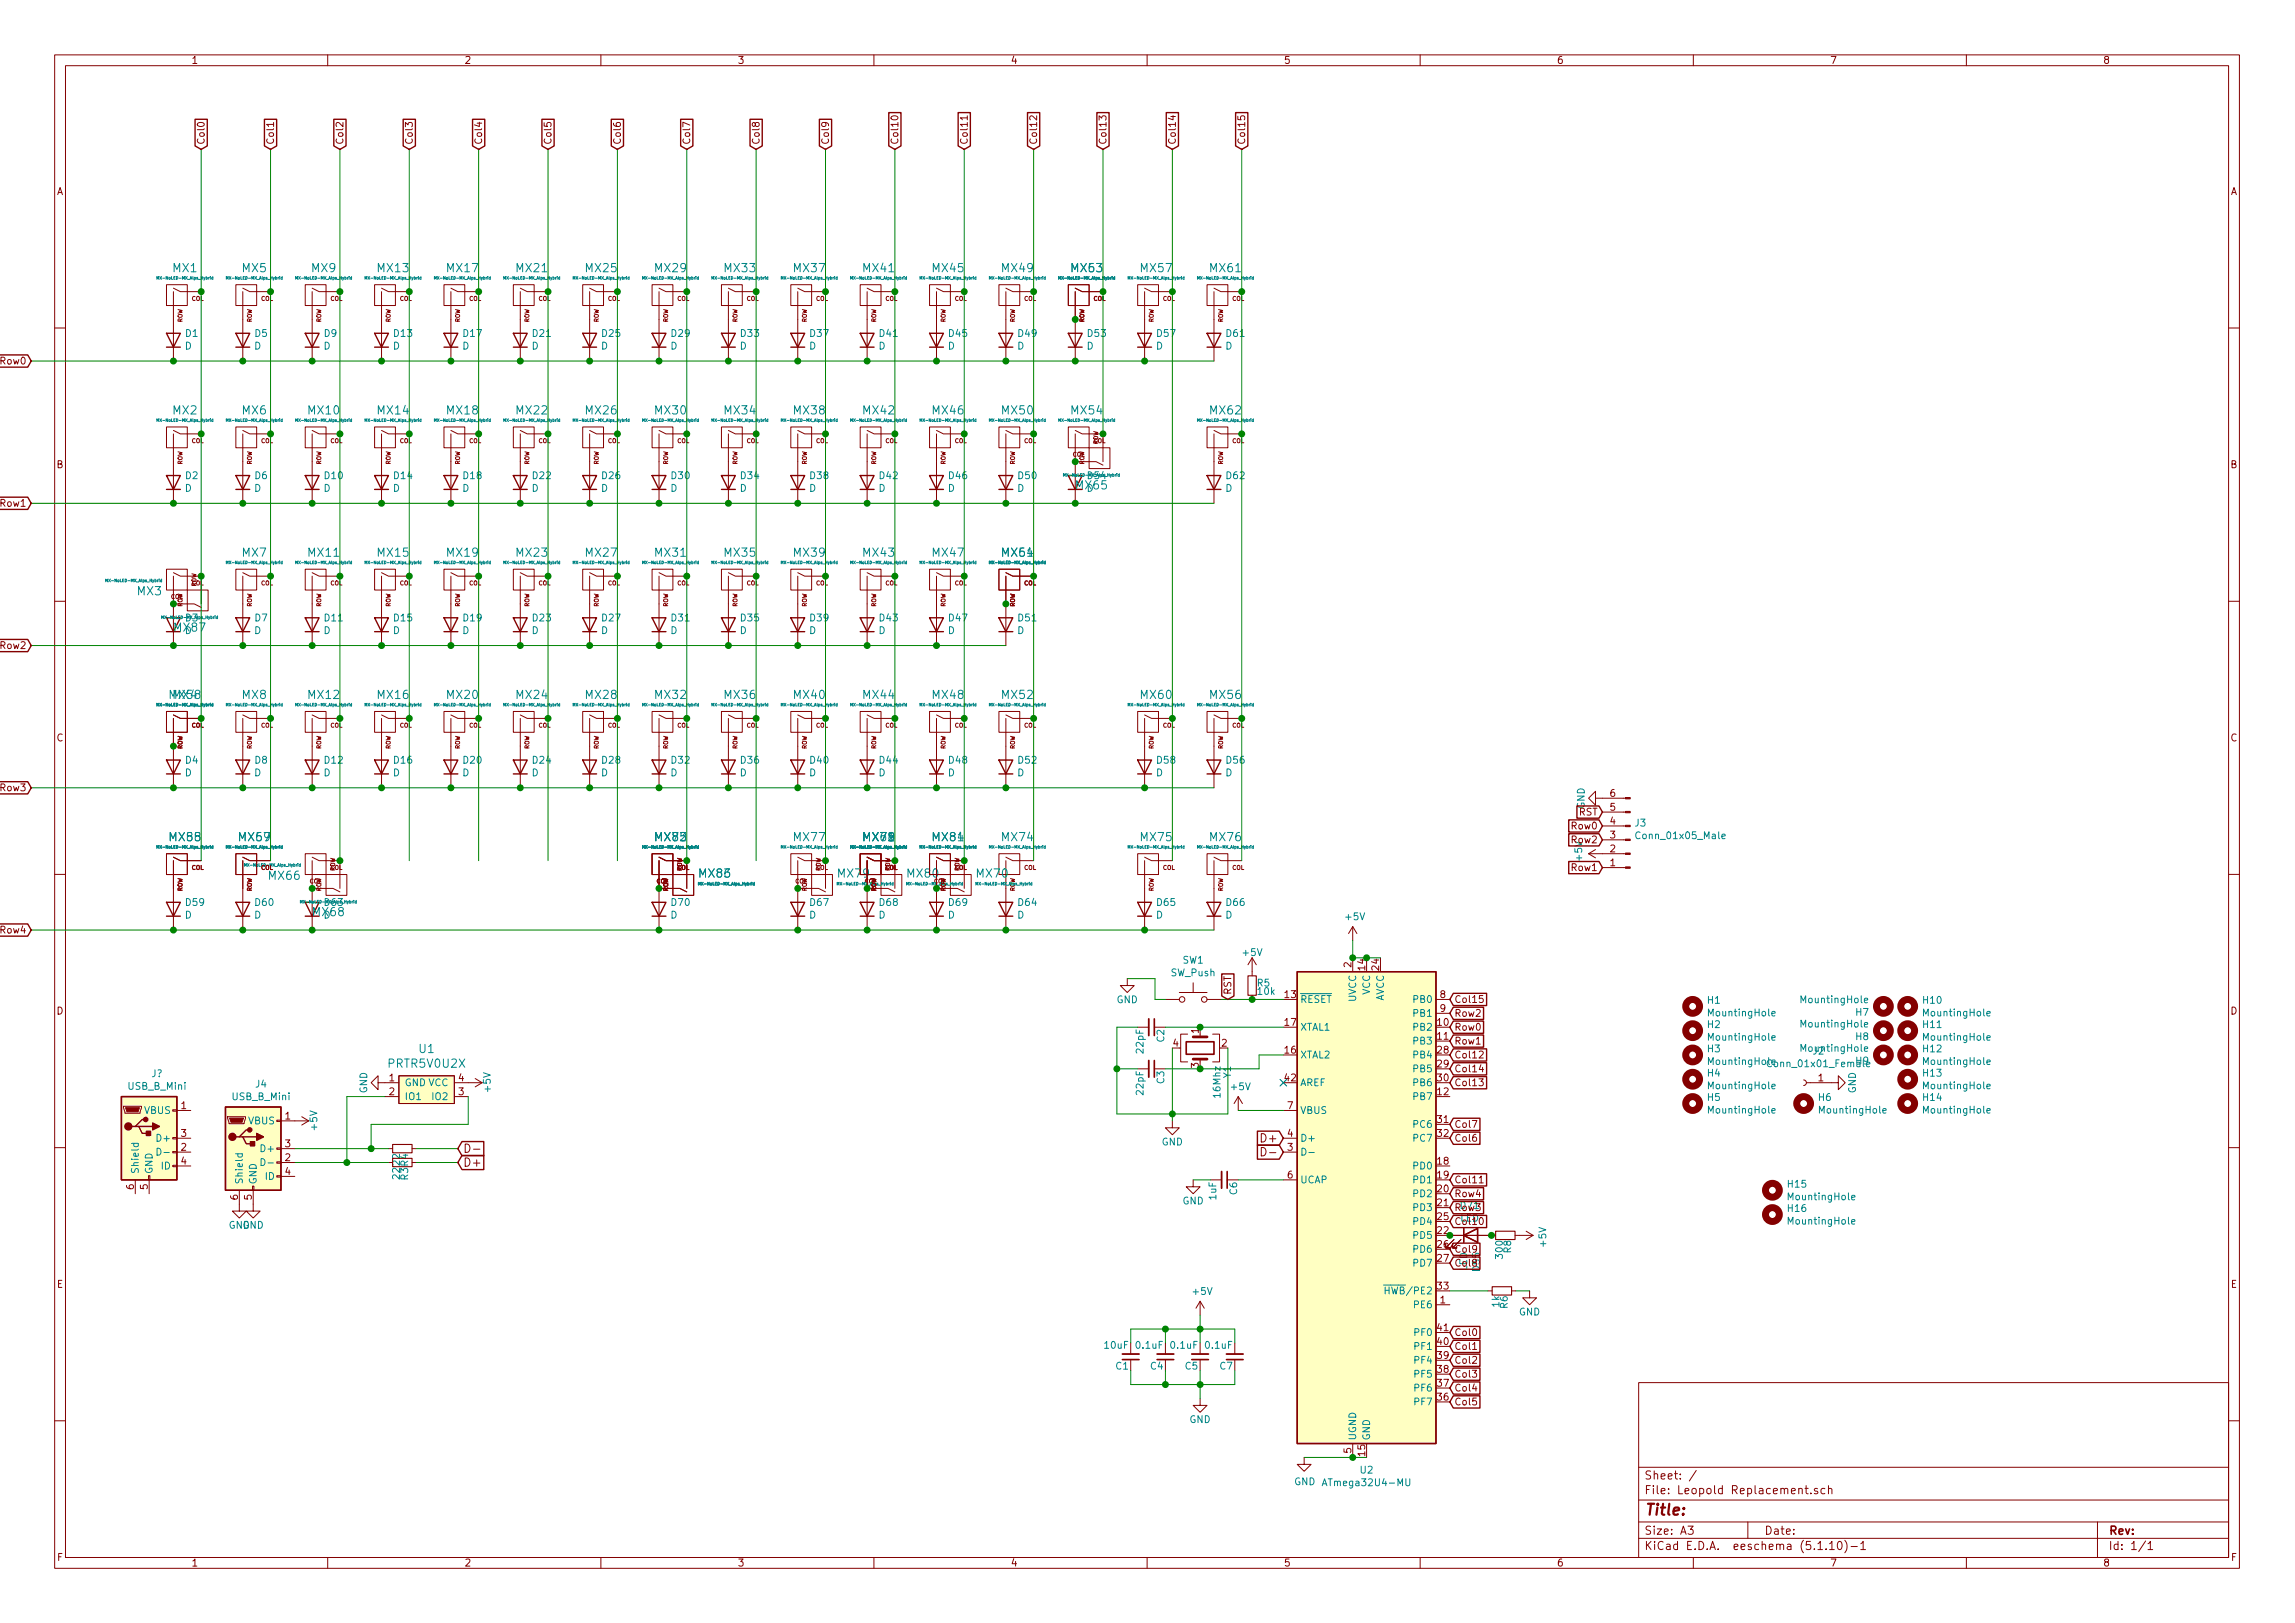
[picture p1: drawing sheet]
<svg xmlns="http://www.w3.org/2000/svg" width="420mm" height="297mm" viewBox="0 0 420 297" stroke-linecap="round" stroke-linejoin="round" font-family="sans-serif">
<defs><g id="words">
<text font-size="2.8" fill="#840000" x="301" y="277.3">Title:</text>
<g font-size="2.1" fill="#008484">
<text x="31.7" y="49.8">MX1</text>
<text x="44.4" y="49.8">MX5</text>
<text x="57.1" y="49.8">MX9</text>
<text x="69.2" y="49.8">MX13</text>
<text x="81.9" y="49.8">MX17</text>
<text x="94.6" y="49.8">MX21</text>
<text x="107.3" y="49.8">MX25</text>
<text x="120" y="49.8">MX29</text>
<text x="132.7" y="49.8">MX33</text>
<text x="145.4" y="49.8">MX37</text>
<text x="158.1" y="49.8">MX41</text>
<text x="170.8" y="49.8">MX45</text>
<text x="183.5" y="49.8">MX49</text>
<text x="196.2" y="49.8">MX63</text>
<text x="208.9" y="49.8">MX57</text>
<text x="221.6" y="49.8">MX61</text>
<text x="31.7" y="75.9">MX2</text>
<text x="44.4" y="75.9">MX6</text>
<text x="56.5" y="75.9">MX10</text>
<text x="69.2" y="75.9">MX14</text>
<text x="81.9" y="75.9">MX18</text>
<text x="94.6" y="75.9">MX22</text>
<text x="107.3" y="75.9">MX26</text>
<text x="120" y="75.9">MX30</text>
<text x="132.7" y="75.9">MX34</text>
<text x="145.4" y="75.9">MX38</text>
<text x="158.1" y="75.9">MX42</text>
<text x="170.8" y="75.9">MX46</text>
<text x="183.5" y="75.9">MX50</text>
<text x="196.2" y="75.9">MX54</text>
<text x="221.6" y="75.9">MX62</text>
<text x="197.1" y="89.6">MX65</text>
<text x="44.4" y="101.9">MX7</text>
<text x="56.5" y="101.9">MX11</text>
<text x="69.2" y="101.9">MX15</text>
<text x="81.9" y="101.9">MX19</text>
<text x="94.6" y="101.9">MX23</text>
<text x="107.3" y="101.9">MX27</text>
<text x="120" y="101.9">MX31</text>
<text x="132.7" y="101.9">MX35</text>
<text x="145.4" y="101.9">MX39</text>
<text x="158.1" y="101.9">MX43</text>
<text x="170.8" y="101.9">MX47</text>
<text x="183.5" y="101.9">MX51</text>
<text x="25.2" y="109">MX3</text>
<text x="32" y="115.6">MX87</text>
<text x="31.7" y="127.9">MX4</text>
<text x="44.4" y="127.9">MX8</text>
<text x="56.5" y="127.9">MX12</text>
<text x="69.2" y="127.9">MX16</text>
<text x="81.9" y="127.9">MX20</text>
<text x="94.6" y="127.9">MX24</text>
<text x="107.3" y="127.9">MX28</text>
<text x="120" y="127.9">MX32</text>
<text x="132.7" y="127.9">MX36</text>
<text x="145.4" y="127.9">MX40</text>
<text x="158.1" y="127.9">MX44</text>
<text x="170.8" y="127.9">MX48</text>
<text x="183.5" y="127.9">MX52</text>
<text x="208.9" y="127.9">MX60</text>
<text x="221.6" y="127.9">MX56</text>
<text x="31.1" y="154">MX55</text>
<text x="43.8" y="154">MX59</text>
<text x="120" y="154">MX82</text>
<text x="145.4" y="154">MX77</text>
<text x="158.1" y="154">MX71</text>
<text x="170.8" y="154">MX81</text>
<text x="183.5" y="154">MX74</text>
<text x="208.9" y="154">MX75</text>
<text x="221.6" y="154">MX76</text>
<text x="49.3" y="161">MX66</text>
<text x="128.1" y="160.6">MX86</text>
<text x="153.5" y="160.6">MX79</text>
<text x="166.2" y="160.6">MX80</text>
<text x="178.9" y="160.6">MX70</text>
<text x="57.4" y="167.7">MX68</text>
<text x="71.3" y="195.4">PRTR5V0U2X</text>
<text x="76.8" y="192.7">U1</text>
</g>
<g font-size="2.1" fill="#840000">
<text x="231.3" y="209.1">D+</text>
<text x="84.7" y="213.5">D+</text>
<text x="301" y="273.5">File: Leopold Replacement.sch</text>
<text x="301" y="270.8">Sheet: /</text>
<text x="301" y="280.9">Size: A3</text>
<text x="323" y="280.9">Date:</text>
<text x="386" y="280.9">Rev:</text>
<text x="301" y="283.7">KiCad E.D.A. eeschema (5.1.10)-1</text>
<text x="386" y="283.7">Id: 1/1</text>
</g>
<g font-size="1.8" fill="#840000">
<text x="35" y="11.7">1</text>
<text x="85" y="11.7">2</text>
<text x="135" y="11.7">3</text>
<text x="185" y="11.7">4</text>
<text x="235" y="11.7">5</text>
<text x="285" y="11.7">6</text>
<text x="335" y="11.7">7</text>
<text x="385" y="11.7">8</text>
<text x="37.5" y="26.6" transform="rotate(-90 37.5 26.6)">Col0</text>
<text x="50.2" y="26.6" transform="rotate(-90 50.2 26.6)">Col1</text>
<text x="62.9" y="26.6" transform="rotate(-90 62.9 26.6)">Col2</text>
<text x="75.6" y="26.6" transform="rotate(-90 75.6 26.6)">Col3</text>
<text x="88.3" y="26.6" transform="rotate(-90 88.3 26.6)">Col4</text>
<text x="101" y="26.6" transform="rotate(-90 101 26.6)">Col5</text>
<text x="113.7" y="26.6" transform="rotate(-90 113.7 26.6)">Col6</text>
<text x="126.4" y="26.6" transform="rotate(-90 126.4 26.6)">Col7</text>
<text x="139.1" y="26.6" transform="rotate(-90 139.1 26.6)">Col8</text>
<text x="151.8" y="26.6" transform="rotate(-90 151.8 26.6)">Col9</text>
<text x="164.5" y="26.6" transform="rotate(-90 164.5 26.6)">Col10</text>
<text x="177.2" y="26.6" transform="rotate(-90 177.2 26.6)">Col11</text>
<text x="189.9" y="26.6" transform="rotate(-90 189.9 26.6)">Col12</text>
<text x="202.6" y="26.6" transform="rotate(-90 202.6 26.6)">Col13</text>
<text x="215.3" y="26.6" transform="rotate(-90 215.3 26.6)">Col14</text>
<text x="228" y="26.6" transform="rotate(-90 228 26.6)">Col15</text>
<text x="10.4" y="35.7">A</text>
<text x="408.4" y="35.7">A</text>
<text x=".2" y="66.7">Row0</text>
<text x="10.4" y="85.7">B</text>
<text x="408.4" y="85.7">B</text>
<text x=".2" y="92.7">Row1</text>
<text x=".2" y="118.8">Row2</text>
<text x="10.4" y="135.7">C</text>
<text x="408.4" y="135.7">C</text>
<text x=".2" y="144.8">Row3</text>
<text x="289.1" y="149.3">RST</text>
<text x="294.8" y="148.4">5</text>
<text x="294.8" y="145.8">6</text>
<text x="287.9" y="154.3">Row2</text>
<text x="287.9" y="151.8">Row0</text>
<text x="294.8" y="156">2</text>
<text x="294.8" y="153.5">3</text>
<text x="294.8" y="150.9">4</text>
<text x="287.9" y="159.4">Row1</text>
<text x="294.8" y="158.5">1</text>
<text x=".2" y="170.9">Row4</text>
<text x="247.4" y="177" transform="rotate(-90 247.4 177)">2</text>
<text x="249.9" y="177.5" transform="rotate(-90 249.9 177.5)">14</text>
<text x="252.5" y="177.5" transform="rotate(-90 252.5 177.5)">24</text>
<text x="10.4" y="185.7">D</text>
<text x="225.4" y="182.1" transform="rotate(-90 225.4 182.1)">RST</text>
<text x="235.3" y="182.7">13</text>
<text x="263.7" y="182.7">8</text>
<text x="263.7" y="185.2">9</text>
<text x="266.2" y="183.6">Col15</text>
<text x="408.4" y="185.7">D</text>
<text x="214.8" y="191.6">4</text>
<text x="219.5" y="189.1" transform="rotate(-90 219.5 189.1)">1</text>
<text x="223.7" y="191.6">2</text>
<text x="235.3" y="187.7">17</text>
<text x="263.2" y="187.7">10</text>
<text x="263.2" y="190.3">11</text>
<text x="266.2" y="188.6">Row0</text>
<text x="266.2" y="191.2">Row1</text>
<text x="266.2" y="186.1">Row2</text>
<text x="71.3" y="197.9">1</text>
<text x="84" y="197.9">4</text>
<text x="219.5" y="195.5" transform="rotate(-90 219.5 195.5)">3</text>
<text x="235.3" y="192.8">16</text>
<text x="235.3" y="197.9">42</text>
<text x="263.2" y="192.8">28</text>
<text x="263.2" y="195.4">29</text>
<text x="263.2" y="197.9">30</text>
<text x="266.2" y="196.3">Col14</text>
<text x="266.2" y="193.7">Col12</text>
<text x="332.9" y="197.9">1</text>
<text x="33.2" y="203">1</text>
<text x="71.3" y="200.4">2</text>
<text x="84" y="200.4">3</text>
<text x="235.7" y="203">7</text>
<text x="263.2" y="200.4">12</text>
<text x="266.2" y="198.8">Col13</text>
<text x="33.2" y="208.1">3</text>
<text x="52.2" y="204.9">1</text>
<text x="52.2" y="210">3</text>
<text x="235.7" y="208.1">4</text>
<text x="263.2" y="205.5">31</text>
<text x="263.2" y="208.1">32</text>
<text x="266.2" y="206.4">Col7</text>
<text x="266.2" y="209">Col6</text>
<text x="33.2" y="210.6">2</text>
<text x="33.2" y="213.1">4</text>
<text x="52.2" y="212.5">2</text>
<text x="52.2" y="215">4</text>
<text x="235.7" y="210.6">3</text>
<text x="235.7" y="215.7">6</text>
<text x="263.2" y="213.1">18</text>
<text x="263.2" y="215.7">19</text>
<text x="24.5" y="217.7" transform="rotate(-90 24.5 217.7)">6</text>
<text x="27.1" y="217.7" transform="rotate(-90 27.1 217.7)">5</text>
<text x="43.6" y="219.6" transform="rotate(-90 43.6 219.6)">6</text>
<text x="46.1" y="219.6" transform="rotate(-90 46.1 219.6)">5</text>
<text x="263.2" y="218.2">20</text>
<text x="263.2" y="220.8">21</text>
<text x="266.2" y="216.6">Col11</text>
<text x="266.2" y="221.7">Row3</text>
<text x="266.2" y="219.1">Row4</text>
<text x="267.4" y="221.3">D71</text>
<text x="263.2" y="225.8">22</text>
<text x="263.2" y="223.3">25</text>
<text x="267.3" y="223.6">LED</text>
<text x="263.2" y="228.4">26</text>
<text x="263.2" y="230.9">27</text>
<text x="266.2" y="229.3">Col9</text>
<text x="268.6" y="232.6" transform="rotate(-90 268.6 232.6)">LED</text>
<text x="270.9" y="232.6" transform="rotate(-90 270.9 232.6)">D55</text>
<text x="10.4" y="235.7">E</text>
<text x="263.2" y="236">33</text>
<text x="263.7" y="238.5">1</text>
<text x="408.4" y="235.7">E</text>
<text x="263.2" y="243.6">41</text>
<text x="266.2" y="244.5">Col0</text>
<text x="263.2" y="251.2">38</text>
<text x="263.2" y="248.7">39</text>
<text x="263.2" y="246.2">40</text>
<text x="266.2" y="247.1">Col1</text>
<text x="266.2" y="249.6">Col2</text>
<text x="263.2" y="256.3">36</text>
<text x="263.2" y="253.8">37</text>
<text x="266.2" y="252.1">Col3</text>
<text x="266.2" y="257.2">Col5</text>
<text x="266.2" y="254.7">Col4</text>
<text x="247.4" y="265.9" transform="rotate(-90 247.4 265.9)">5</text>
<text x="249.9" y="266.4" transform="rotate(-90 249.9 266.4)">15</text>
<text x="10.5" y="285.7">F</text>
<text x="35" y="286.7">1</text>
<text x="85" y="286.7">2</text>
<text x="135" y="286.7">3</text>
<text x="185" y="286.7">4</text>
<text x="235" y="286.7">5</text>
<text x="285" y="286.7">6</text>
<text x="335" y="286.7">7</text>
<text x="385" y="286.7">8</text>
<text x="408.5" y="285.7">F</text>
</g>
<g font-size="1.8" fill="#008484">
<text x="33.9" y="64">D</text>
<text x="34" y="61.7">D1</text>
<text x="46.6" y="64">D</text>
<text x="46.7" y="61.7">D5</text>
<text x="59.3" y="64">D</text>
<text x="59.4" y="61.7">D9</text>
<text x="72" y="64">D</text>
<text x="72.2" y="61.7">D13</text>
<text x="84.7" y="64">D</text>
<text x="84.9" y="61.7">D17</text>
<text x="97.4" y="64">D</text>
<text x="97.6" y="61.7">D21</text>
<text x="110.1" y="64">D</text>
<text x="110.3" y="61.7">D25</text>
<text x="122.8" y="64">D</text>
<text x="123" y="61.7">D29</text>
<text x="135.5" y="64">D</text>
<text x="135.7" y="61.7">D33</text>
<text x="148.2" y="64">D</text>
<text x="148.4" y="61.7">D37</text>
<text x="160.9" y="64">D</text>
<text x="161.1" y="61.7">D41</text>
<text x="173.6" y="64">D</text>
<text x="173.8" y="61.7">D45</text>
<text x="186.3" y="64">D</text>
<text x="186.5" y="61.7">D49</text>
<text x="199" y="64">D</text>
<text x="199.2" y="61.7">D53</text>
<text x="211.7" y="64">D</text>
<text x="211.9" y="61.7">D57</text>
<text x="224.4" y="64">D</text>
<text x="224.6" y="61.7">D61</text>
<text x="34" y="87.7">D2</text>
<text x="46.7" y="87.7">D6</text>
<text x="59.5" y="87.7">D10</text>
<text x="72.2" y="87.7">D14</text>
<text x="84.9" y="87.7">D18</text>
<text x="97.6" y="87.7">D22</text>
<text x="110.3" y="87.7">D26</text>
<text x="123" y="87.7">D30</text>
<text x="135.7" y="87.7">D34</text>
<text x="148.4" y="87.7">D38</text>
<text x="161.1" y="87.7">D42</text>
<text x="173.8" y="87.7">D46</text>
<text x="186.5" y="87.7">D50</text>
<text x="199.2" y="87.7">D54</text>
<text x="224.6" y="87.7">D62</text>
<text x="33.9" y="90">D</text>
<text x="46.6" y="90">D</text>
<text x="59.3" y="90">D</text>
<text x="72" y="90">D</text>
<text x="84.7" y="90">D</text>
<text x="97.4" y="90">D</text>
<text x="110.1" y="90">D</text>
<text x="122.8" y="90">D</text>
<text x="135.5" y="90">D</text>
<text x="148.2" y="90">D</text>
<text x="160.9" y="90">D</text>
<text x="173.6" y="90">D</text>
<text x="186.3" y="90">D</text>
<text x="199" y="90">D</text>
<text x="224.4" y="90">D</text>
<text x="34" y="113.7">D3</text>
<text x="46.7" y="113.7">D7</text>
<text x="59.5" y="113.7">D11</text>
<text x="72.2" y="113.7">D15</text>
<text x="84.9" y="113.7">D19</text>
<text x="97.6" y="113.7">D23</text>
<text x="110.3" y="113.7">D27</text>
<text x="123" y="113.7">D31</text>
<text x="135.7" y="113.7">D35</text>
<text x="148.4" y="113.7">D39</text>
<text x="161.1" y="113.7">D43</text>
<text x="173.8" y="113.7">D47</text>
<text x="186.5" y="113.7">D51</text>
<text x="33.9" y="116">D</text>
<text x="46.6" y="116">D</text>
<text x="59.3" y="116">D</text>
<text x="72" y="116">D</text>
<text x="84.7" y="116">D</text>
<text x="97.4" y="116">D</text>
<text x="110.1" y="116">D</text>
<text x="122.8" y="116">D</text>
<text x="135.5" y="116">D</text>
<text x="148.2" y="116">D</text>
<text x="160.9" y="116">D</text>
<text x="173.6" y="116">D</text>
<text x="186.3" y="116">D</text>
<text x="33.9" y="142.1">D</text>
<text x="34" y="139.8">D4</text>
<text x="46.6" y="142.1">D</text>
<text x="46.7" y="139.8">D8</text>
<text x="59.3" y="142.1">D</text>
<text x="59.5" y="139.8">D12</text>
<text x="72" y="142.1">D</text>
<text x="72.2" y="139.8">D16</text>
<text x="84.7" y="142.1">D</text>
<text x="84.9" y="139.8">D20</text>
<text x="97.4" y="142.1">D</text>
<text x="97.6" y="139.8">D24</text>
<text x="110.1" y="142.1">D</text>
<text x="110.3" y="139.8">D28</text>
<text x="122.8" y="142.1">D</text>
<text x="123" y="139.8">D32</text>
<text x="135.5" y="142.1">D</text>
<text x="135.7" y="139.8">D36</text>
<text x="148.2" y="142.1">D</text>
<text x="148.4" y="139.8">D40</text>
<text x="160.9" y="142.1">D</text>
<text x="161.1" y="139.8">D44</text>
<text x="173.6" y="142.1">D</text>
<text x="173.8" y="139.8">D48</text>
<text x="186.3" y="142.1">D</text>
<text x="186.5" y="139.8">D52</text>
<text x="211.7" y="142.1">D</text>
<text x="211.9" y="139.8">D58</text>
<text x="224.4" y="142.1">D</text>
<text x="224.6" y="139.8">D56</text>
<text x="290.1" y="148" transform="rotate(-90 290.1 148)">GND</text>
<text x="299.4" y="151.3">J3</text>
<text x="300" y="153.6">Conn_01x05_Male</text>
<text x="289.7" y="157.5" transform="rotate(-90 289.7 157.5)">+5V</text>
<text x="34.1" y="165.8">D59</text>
<text x="46.8" y="165.8">D60</text>
<text x="59.5" y="165.8">D63</text>
<text x="123" y="165.8">D70</text>
<text x="148.4" y="165.8">D67</text>
<text x="161.1" y="165.8">D68</text>
<text x="173.8" y="165.8">D69</text>
<text x="186.5" y="165.8">D64</text>
<text x="211.9" y="165.8">D65</text>
<text x="224.6" y="165.8">D66</text>
<text x="33.9" y="168.1">D</text>
<text x="46.6" y="168.1">D</text>
<text x="59.3" y="168.1">D</text>
<text x="122.8" y="168.1">D</text>
<text x="148.2" y="168.1">D</text>
<text x="160.9" y="168.1">D</text>
<text x="173.6" y="168.1">D</text>
<text x="186.3" y="168.1">D</text>
<text x="211.7" y="168.1">D</text>
<text x="224.4" y="168.1">D</text>
<text x="246.4" y="168.4">+5V</text>
<text x="214.4" y="178.7">SW_Push</text>
<text x="216.5" y="176.4">SW1</text>
<text x="227.6" y="175">+5V</text>
<text x="204.4" y="183.6">GND</text>
<text x="230.2" y="180.6">R5</text>
<text x="230.3" y="182.1">10k</text>
<text x="238" y="183.6">RESET</text>
<text x="248.3" y="183.3" transform="rotate(-90 248.3 183.3)">UVCC</text>
<text x="250.8" y="182.1" transform="rotate(-90 250.8 182.1)">VCC</text>
<text x="253.4" y="183.3" transform="rotate(-90 253.4 183.3)">AVCC</text>
<text x="259" y="183.6">PB0</text>
<text x="312.6" y="183.7">H1</text>
<text x="329.9" y="183.6">MountingHole</text>
<text x="339.8" y="185.9">H7</text>
<text x="352.1" y="183.7">H10</text>
<text x="213.2" y="190.7" transform="rotate(-90 213.2 190.7)">C2</text>
<text x="238" y="188.6">XTAL1</text>
<text x="259" y="188.6">PB2</text>
<text x="259" y="191.2">PB3</text>
<text x="259" y="186.1">PB1</text>
<text x="312.6" y="188.1">H2</text>
<text x="313" y="190.5">MountingHole</text>
<text x="313" y="186">MountingHole</text>
<text x="329.9" y="188">MountingHole</text>
<text x="339.8" y="190.4">H8</text>
<text x="352.1" y="188.1">H11</text>
<text x="352.3" y="190.5">MountingHole</text>
<text x="352.3" y="186">MountingHole</text>
<text x="27.7" y="197.1">J?</text>
<text x="209.3" y="192.7" transform="rotate(-90 209.3 192.7)">22pF</text>
<text x="225.3" y="197.3" transform="rotate(-90 225.3 197.3)">Y1</text>
<text x="238" y="193.7">XTAL2</text>
<text x="259" y="193.7">PB4</text>
<text x="259" y="196.3">PB5</text>
<text x="312.6" y="192.6">H3</text>
<text x="312.6" y="197">H4</text>
<text x="313" y="194.9">MountingHole Conn_01x01_Female</text>
<text x="329.9" y="192.5">MountingHole</text>
<text x="332" y="193">J2</text>
<text x="339.8" y="194.8">H9</text>
<text x="352.1" y="197">H13</text>
<text x="352.1" y="192.6">H12</text>
<text x="352.3" y="194.9">MountingHole</text>
<text x="23.5" y="199.5">USB_B_Mini</text>
<text x="26.5" y="203.9">VBUS</text>
<text x="42.5" y="201.4">USB_B_Mini</text>
<text x="46.8" y="199">J4</text>
<text x="67.2" y="200.1" transform="rotate(-90 67.2 200.1)">GND</text>
<text x="74" y="198.8">GND VCC</text>
<text x="74" y="201.3">IO1</text>
<text x="79.3" y="201.3">IO2</text>
<text x="89.8" y="199.8" transform="rotate(-90 89.8 199.8)">+5V</text>
<text x="209.3" y="200.3" transform="rotate(-90 209.3 200.3)">22pF</text>
<text x="213.2" y="198.3" transform="rotate(-90 213.2 198.3)">C3</text>
<text x="223.4" y="200.8" transform="rotate(-90 223.4 200.8)">16Mhz</text>
<text x="225.5" y="199.5">+5V</text>
<text x="238" y="198.8">AREF</text>
<text x="238" y="203.9">VBUS</text>
<text x="259" y="201.3">PB7</text>
<text x="259" y="198.8">PB6</text>
<text x="312.6" y="201.5">H5</text>
<text x="313" y="199.4">MountingHole</text>
<text x="313" y="203.8">MountingHole</text>
<text x="333" y="201.5">H6</text>
<text x="333.3" y="203.8">MountingHole</text>
<text x="339.8" y="200.1" transform="rotate(-90 339.8 200.1)">GND</text>
<text x="352.1" y="201.5">H14</text>
<text x="352.3" y="203.8">MountingHole</text>
<text x="352.3" y="199.4">MountingHole</text>
<text x="29.1" y="209">D+</text>
<text x="45.5" y="205.8">VBUS</text>
<text x="58.1" y="206.7" transform="rotate(-90 58.1 206.7)">+5V</text>
<text x="212.7" y="209.6">GND</text>
<text x="238" y="209">D+</text>
<text x="259" y="206.4">PC6</text>
<text x="259" y="209">PC7</text>
<text x="25.4" y="214.9" transform="rotate(-90 25.4 214.9)">Shield</text>
<text x="27.9" y="214.9" transform="rotate(-90 27.9 214.9)">GND</text>
<text x="29.6" y="214">ID</text>
<text x="48.1" y="210.9">D+</text>
<text x="48.6" y="215.9">ID</text>
<text x="73.2" y="215.8" transform="rotate(-90 73.2 215.8)">22</text>
<text x="73.2" y="213.2" transform="rotate(-90 73.2 213.2)">22</text>
<text x="74.7" y="216" transform="rotate(-90 74.7 216)">R3</text>
<text x="74.7" y="213.4" transform="rotate(-90 74.7 213.4)">R4</text>
<text x="259" y="214">PD0</text>
<text x="44.4" y="216.8" transform="rotate(-90 44.4 216.8)">Shield</text>
<text x="47" y="216.8" transform="rotate(-90 47 216.8)">GND</text>
<text x="216.5" y="220.4">GND</text>
<text x="222.7" y="219.6" transform="rotate(-90 222.7 219.6)">1uF</text>
<text x="226.5" y="218.6" transform="rotate(-90 226.5 218.6)">C6</text>
<text x="238" y="216.6">UCAP</text>
<text x="259" y="216.6">PD1</text>
<text x="259" y="219.1">PD2</text>
<text x="259" y="221.7">PD3</text>
<text x="327.4" y="217.4">H15</text>
<text x="327.4" y="221.8">H16</text>
<text x="327.6" y="219.7">MountingHole</text>
<text x="41.9" y="224.9">GND</text>
<text x="44.4" y="224.9">GND</text>
<text x="259" y="226.7">PD5</text>
<text x="259" y="224.2">PD4</text>
<text x="327.6" y="224.1">MountingHole</text>
<text x="259" y="229.3">PD6</text>
<text x="259" y="231.8">PD7</text>
<text x="275.1" y="230.2" transform="rotate(-90 275.1 230.2)">300</text>
<text x="276.7" y="229.3" transform="rotate(-90 276.7 229.3)">R8</text>
<text x="283.1" y="228.1" transform="rotate(-90 283.1 228.1)">+5V</text>
<text x="218.5" y="237">+5V</text>
<text x="254.3" y="236.9">HWB/PE2</text>
<text x="259" y="239.4">PE6</text>
<text x="274.5" y="239.2" transform="rotate(-90 274.5 239.2)">1k</text>
<text x="276" y="239.5" transform="rotate(-90 276 239.5)">R6</text>
<text x="259.1" y="244.5">PF0</text>
<text x="278.1" y="240.8">GND</text>
<text x="202.3" y="246.8">10uF</text>
<text x="204.3" y="250.7">C1</text>
<text x="208.1" y="246.8">0.1uF</text>
<text x="210.7" y="250.7">C4</text>
<text x="214.4" y="246.8">0.1uF</text>
<text x="217" y="250.7">C5</text>
<text x="220.8" y="246.8">0.1uF</text>
<text x="223.4" y="250.7">C7</text>
<text x="259.1" y="249.6">PF4</text>
<text x="259.1" y="247.1">PF1</text>
<text x="259.1" y="257.2">PF7</text>
<text x="259.1" y="254.7">PF6</text>
<text x="259.1" y="252.1">PF5</text>
<text x="217.8" y="260.4">GND</text>
<text x="248.3" y="263.7" transform="rotate(-90 248.3 263.7)">UGND</text>
<text x="250.8" y="263.7" transform="rotate(-90 250.8 263.7)">GND</text>
<text x="249.1" y="269.7">U2</text>
<text x="236.9" y="271.8">GND</text>
<text x="242.9" y="272">ATmega32U4-MU</text>
</g>
<g font-size="1.1" fill="#840000">
<text x="33.4" y="59.1" transform="rotate(-90 33.4 59.1)">ROW</text>
<text x="35.1" y="55.1">COL</text>
<text x="46.1" y="59.1" transform="rotate(-90 46.1 59.1)">ROW</text>
<text x="47.8" y="55.1">COL</text>
<text x="58.8" y="59.1" transform="rotate(-90 58.8 59.1)">ROW</text>
<text x="60.5" y="55.1">COL</text>
<text x="71.5" y="59.1" transform="rotate(-90 71.5 59.1)">ROW</text>
<text x="73.2" y="55.1">COL</text>
<text x="84.2" y="59.1" transform="rotate(-90 84.2 59.1)">ROW</text>
<text x="85.9" y="55.1">COL</text>
<text x="96.9" y="59.1" transform="rotate(-90 96.9 59.1)">ROW</text>
<text x="98.6" y="55.1">COL</text>
<text x="109.6" y="59.1" transform="rotate(-90 109.6 59.1)">ROW</text>
<text x="111.3" y="55.1">COL</text>
<text x="122.3" y="59.1" transform="rotate(-90 122.3 59.1)">ROW</text>
<text x="124" y="55.1">COL</text>
<text x="135" y="59.1" transform="rotate(-90 135 59.1)">ROW</text>
<text x="136.7" y="55.1">COL</text>
<text x="147.7" y="59.1" transform="rotate(-90 147.7 59.1)">ROW</text>
<text x="149.4" y="55.1">COL</text>
<text x="160.4" y="59.1" transform="rotate(-90 160.4 59.1)">ROW</text>
<text x="162.1" y="55.1">COL</text>
<text x="173.1" y="59.1" transform="rotate(-90 173.1 59.1)">ROW</text>
<text x="174.8" y="55.1">COL</text>
<text x="185.8" y="59.1" transform="rotate(-90 185.8 59.1)">ROW</text>
<text x="187.5" y="55.1">COL</text>
<text x="198.5" y="59.1" transform="rotate(-90 198.5 59.1)">ROW</text>
<text x="200.2" y="55.1">COL</text>
<text x="211.2" y="59.1" transform="rotate(-90 211.2 59.1)">ROW</text>
<text x="212.9" y="55.1">COL</text>
<text x="223.9" y="59.1" transform="rotate(-90 223.9 59.1)">ROW</text>
<text x="225.6" y="55.1">COL</text>
<text x="35.1" y="81.1">COL</text>
<text x="47.8" y="81.1">COL</text>
<text x="60.5" y="81.1">COL</text>
<text x="73.2" y="81.1">COL</text>
<text x="85.9" y="81.1">COL</text>
<text x="98.6" y="81.1">COL</text>
<text x="111.3" y="81.1">COL</text>
<text x="124" y="81.1">COL</text>
<text x="136.7" y="81.1">COL</text>
<text x="149.4" y="81.1">COL</text>
<text x="162.1" y="81.1">COL</text>
<text x="174.8" y="81.1">COL</text>
<text x="187.5" y="81.1">COL</text>
<text x="196.4" y="83.6">COL</text>
<text x="200.2" y="81.1">COL</text>
<text x="201" y="81.4" transform="rotate(-90 201 81.4)">ROW</text>
<text x="225.6" y="81.1">COL</text>
<text x="33.4" y="85.1" transform="rotate(-90 33.4 85.1)">ROW</text>
<text x="46.1" y="85.1" transform="rotate(-90 46.1 85.1)">ROW</text>
<text x="58.8" y="85.1" transform="rotate(-90 58.8 85.1)">ROW</text>
<text x="71.5" y="85.1" transform="rotate(-90 71.5 85.1)">ROW</text>
<text x="84.2" y="85.1" transform="rotate(-90 84.2 85.1)">ROW</text>
<text x="96.9" y="85.1" transform="rotate(-90 96.9 85.1)">ROW</text>
<text x="109.6" y="85.1" transform="rotate(-90 109.6 85.1)">ROW</text>
<text x="122.3" y="85.1" transform="rotate(-90 122.3 85.1)">ROW</text>
<text x="135" y="85.1" transform="rotate(-90 135 85.1)">ROW</text>
<text x="147.7" y="85.1" transform="rotate(-90 147.7 85.1)">ROW</text>
<text x="160.4" y="85.1" transform="rotate(-90 160.4 85.1)">ROW</text>
<text x="173.1" y="85.1" transform="rotate(-90 173.1 85.1)">ROW</text>
<text x="185.8" y="85.1" transform="rotate(-90 185.8 85.1)">ROW</text>
<text x="198.5" y="85.1" transform="rotate(-90 198.5 85.1)">ROW</text>
<text x="223.9" y="85.1" transform="rotate(-90 223.9 85.1)">ROW</text>
<text x="35.1" y="107.1">COL</text>
<text x="35.9" y="107.4" transform="rotate(-90 35.9 107.4)">ROW</text>
<text x="47.8" y="107.1">COL</text>
<text x="60.5" y="107.1">COL</text>
<text x="73.2" y="107.1">COL</text>
<text x="85.9" y="107.1">COL</text>
<text x="98.6" y="107.1">COL</text>
<text x="111.3" y="107.1">COL</text>
<text x="124" y="107.1">COL</text>
<text x="136.7" y="107.1">COL</text>
<text x="149.4" y="107.1">COL</text>
<text x="162.1" y="107.1">COL</text>
<text x="174.8" y="107.1">COL</text>
<text x="187.5" y="107.1">COL</text>
<text x="31.3" y="109.6">COL</text>
<text x="33.4" y="111.1" transform="rotate(-90 33.4 111.1)">ROW</text>
<text x="46.1" y="111.1" transform="rotate(-90 46.1 111.1)">ROW</text>
<text x="58.8" y="111.1" transform="rotate(-90 58.8 111.1)">ROW</text>
<text x="71.5" y="111.1" transform="rotate(-90 71.5 111.1)">ROW</text>
<text x="84.2" y="111.1" transform="rotate(-90 84.2 111.1)">ROW</text>
<text x="96.9" y="111.1" transform="rotate(-90 96.9 111.1)">ROW</text>
<text x="109.6" y="111.1" transform="rotate(-90 109.6 111.1)">ROW</text>
<text x="122.3" y="111.1" transform="rotate(-90 122.3 111.1)">ROW</text>
<text x="135" y="111.1" transform="rotate(-90 135 111.1)">ROW</text>
<text x="147.7" y="111.1" transform="rotate(-90 147.7 111.1)">ROW</text>
<text x="160.4" y="111.1" transform="rotate(-90 160.4 111.1)">ROW</text>
<text x="173.1" y="111.1" transform="rotate(-90 173.1 111.1)">ROW</text>
<text x="185.8" y="111.1" transform="rotate(-90 185.8 111.1)">ROW</text>
<text x="33.4" y="137.2" transform="rotate(-90 33.4 137.2)">ROW</text>
<text x="35.1" y="133.2">COL</text>
<text x="46.1" y="137.2" transform="rotate(-90 46.1 137.2)">ROW</text>
<text x="47.8" y="133.2">COL</text>
<text x="58.8" y="137.2" transform="rotate(-90 58.8 137.2)">ROW</text>
<text x="60.5" y="133.2">COL</text>
<text x="71.5" y="137.2" transform="rotate(-90 71.5 137.2)">ROW</text>
<text x="73.2" y="133.2">COL</text>
<text x="84.2" y="137.2" transform="rotate(-90 84.2 137.2)">ROW</text>
<text x="85.9" y="133.2">COL</text>
<text x="96.9" y="137.2" transform="rotate(-90 96.9 137.2)">ROW</text>
<text x="98.6" y="133.2">COL</text>
<text x="109.6" y="137.2" transform="rotate(-90 109.6 137.2)">ROW</text>
<text x="111.3" y="133.2">COL</text>
<text x="122.3" y="137.2" transform="rotate(-90 122.3 137.2)">ROW</text>
<text x="124" y="133.2">COL</text>
<text x="135" y="137.2" transform="rotate(-90 135 137.2)">ROW</text>
<text x="136.7" y="133.2">COL</text>
<text x="147.7" y="137.2" transform="rotate(-90 147.7 137.2)">ROW</text>
<text x="149.4" y="133.2">COL</text>
<text x="160.4" y="137.2" transform="rotate(-90 160.4 137.2)">ROW</text>
<text x="162.1" y="133.2">COL</text>
<text x="173.1" y="137.2" transform="rotate(-90 173.1 137.2)">ROW</text>
<text x="174.8" y="133.2">COL</text>
<text x="185.8" y="137.2" transform="rotate(-90 185.8 137.2)">ROW</text>
<text x="187.5" y="133.2">COL</text>
<text x="211.2" y="137.2" transform="rotate(-90 211.2 137.2)">ROW</text>
<text x="212.9" y="133.2">COL</text>
<text x="223.9" y="137.2" transform="rotate(-90 223.9 137.2)">ROW</text>
<text x="225.6" y="133.2">COL</text>
<text x="35.1" y="159.2">COL</text>
<text x="47.8" y="159.2">COL</text>
<text x="56.7" y="161.7">COL</text>
<text x="60.5" y="159.2">COL</text>
<text x="61.3" y="159.5" transform="rotate(-90 61.3 159.5)">ROW</text>
<text x="120.2" y="161.7">COL</text>
<text x="124" y="159.2">COL</text>
<text x="124.8" y="159.5" transform="rotate(-90 124.8 159.5)">ROW</text>
<text x="145.6" y="161.7">COL</text>
<text x="149.4" y="159.2">COL</text>
<text x="150.2" y="159.5" transform="rotate(-90 150.2 159.5)">ROW</text>
<text x="158.3" y="161.7">COL</text>
<text x="162.1" y="159.2">COL</text>
<text x="162.9" y="159.5" transform="rotate(-90 162.9 159.5)">ROW</text>
<text x="171" y="161.7">COL</text>
<text x="174.8" y="159.2">COL</text>
<text x="175.6" y="159.5" transform="rotate(-90 175.6 159.5)">ROW</text>
<text x="187.5" y="159.2">COL</text>
<text x="212.9" y="159.2">COL</text>
<text x="225.6" y="159.2">COL</text>
<text x="33.4" y="163.2" transform="rotate(-90 33.4 163.2)">ROW</text>
<text x="46.1" y="163.2" transform="rotate(-90 46.1 163.2)">ROW</text>
<text x="58.8" y="163.2" transform="rotate(-90 58.8 163.2)">ROW</text>
<text x="122.3" y="163.2" transform="rotate(-90 122.3 163.2)">ROW</text>
<text x="147.7" y="163.2" transform="rotate(-90 147.7 163.2)">ROW</text>
<text x="160.4" y="163.2" transform="rotate(-90 160.4 163.2)">ROW</text>
<text x="173.1" y="163.2" transform="rotate(-90 173.1 163.2)">ROW</text>
<text x="211.2" y="163.2" transform="rotate(-90 211.2 163.2)">ROW</text>
<text x="223.9" y="163.2" transform="rotate(-90 223.9 163.2)">ROW</text>
</g>
<text font-size="1.1" fill="#008484" x="185.8" y="163.2" transform="rotate(-90 185.8 163.2)">ROW</text>
<g font-size=".7" fill="#008484">
<text x="29.1" y="51.1">MX-NoLED-MX_Alps_Hybrid</text>
<text x="41.8" y="51.1">MX-NoLED-MX_Alps_Hybrid</text>
<text x="54.5" y="51.1">MX-NoLED-MX_Alps_Hybrid</text>
<text x="67.2" y="51.1">MX-NoLED-MX_Alps_Hybrid</text>
<text x="79.9" y="51.1">MX-NoLED-MX_Alps_Hybrid</text>
<text x="92.6" y="51.1">MX-NoLED-MX_Alps_Hybrid</text>
<text x="105.3" y="51.1">MX-NoLED-MX_Alps_Hybrid</text>
<text x="118" y="51.1">MX-NoLED-MX_Alps_Hybrid</text>
<text x="130.7" y="51.1">MX-NoLED-MX_Alps_Hybrid</text>
<text x="143.4" y="51.1">MX-NoLED-MX_Alps_Hybrid</text>
<text x="156.1" y="51.1">MX-NoLED-MX_Alps_Hybrid</text>
<text x="168.8" y="51.1">MX-NoLED-MX_Alps_Hybrid</text>
<text x="181.5" y="51.1">MX-NoLED-MX_Alps_Hybrid</text>
<text x="194.2" y="51.1">MX-NoLED-MX_Alps_Hybrid</text>
<text x="206.9" y="51.1">MX-NoLED-MX_Alps_Hybrid</text>
<text x="219.6" y="51.1">MX-NoLED-MX_Alps_Hybrid</text>
<text x="29.1" y="77.2">MX-NoLED-MX_Alps_Hybrid</text>
<text x="41.8" y="77.2">MX-NoLED-MX_Alps_Hybrid</text>
<text x="54.5" y="77.2">MX-NoLED-MX_Alps_Hybrid</text>
<text x="67.2" y="77.2">MX-NoLED-MX_Alps_Hybrid</text>
<text x="79.9" y="77.2">MX-NoLED-MX_Alps_Hybrid</text>
<text x="92.6" y="77.2">MX-NoLED-MX_Alps_Hybrid</text>
<text x="105.3" y="77.2">MX-NoLED-MX_Alps_Hybrid</text>
<text x="118" y="77.2">MX-NoLED-MX_Alps_Hybrid</text>
<text x="130.7" y="77.2">MX-NoLED-MX_Alps_Hybrid</text>
<text x="143.4" y="77.2">MX-NoLED-MX_Alps_Hybrid</text>
<text x="156.1" y="77.2">MX-NoLED-MX_Alps_Hybrid</text>
<text x="168.8" y="77.2">MX-NoLED-MX_Alps_Hybrid</text>
<text x="181.5" y="77.2">MX-NoLED-MX_Alps_Hybrid</text>
<text x="194.2" y="77.2">MX-NoLED-MX_Alps_Hybrid</text>
<text x="219.6" y="77.2">MX-NoLED-MX_Alps_Hybrid</text>
<text x="195.1" y="87.2">MX-NoLED-MX_Alps_Hybrid</text>
<text x="19.7" y="106.5">MX-NoLED-MX_Alps_Hybrid</text>
<text x="41.8" y="103.2">MX-NoLED-MX_Alps_Hybrid</text>
<text x="54.5" y="103.2">MX-NoLED-MX_Alps_Hybrid</text>
<text x="67.2" y="103.2">MX-NoLED-MX_Alps_Hybrid</text>
<text x="79.9" y="103.2">MX-NoLED-MX_Alps_Hybrid</text>
<text x="92.6" y="103.2">MX-NoLED-MX_Alps_Hybrid</text>
<text x="105.3" y="103.2">MX-NoLED-MX_Alps_Hybrid</text>
<text x="118" y="103.2">MX-NoLED-MX_Alps_Hybrid</text>
<text x="130.7" y="103.2">MX-NoLED-MX_Alps_Hybrid</text>
<text x="143.4" y="103.2">MX-NoLED-MX_Alps_Hybrid</text>
<text x="156.1" y="103.2">MX-NoLED-MX_Alps_Hybrid</text>
<text x="168.8" y="103.2">MX-NoLED-MX_Alps_Hybrid</text>
<text x="181.5" y="103.2">MX-NoLED-MX_Alps_Hybrid</text>
<text x="30" y="113.2">MX-NoLED-MX_Alps_Hybrid</text>
<text x="29.1" y="129.2">MX-NoLED-MX_Alps_Hybrid</text>
<text x="41.8" y="129.2">MX-NoLED-MX_Alps_Hybrid</text>
<text x="54.5" y="129.2">MX-NoLED-MX_Alps_Hybrid</text>
<text x="67.2" y="129.2">MX-NoLED-MX_Alps_Hybrid</text>
<text x="79.9" y="129.2">MX-NoLED-MX_Alps_Hybrid</text>
<text x="92.6" y="129.2">MX-NoLED-MX_Alps_Hybrid</text>
<text x="105.3" y="129.2">MX-NoLED-MX_Alps_Hybrid</text>
<text x="118" y="129.2">MX-NoLED-MX_Alps_Hybrid</text>
<text x="130.7" y="129.2">MX-NoLED-MX_Alps_Hybrid</text>
<text x="143.4" y="129.2">MX-NoLED-MX_Alps_Hybrid</text>
<text x="156.1" y="129.2">MX-NoLED-MX_Alps_Hybrid</text>
<text x="168.8" y="129.2">MX-NoLED-MX_Alps_Hybrid</text>
<text x="181.5" y="129.2">MX-NoLED-MX_Alps_Hybrid</text>
<text x="206.9" y="129.2">MX-NoLED-MX_Alps_Hybrid</text>
<text x="219.6" y="129.2">MX-NoLED-MX_Alps_Hybrid</text>
<text x="29.1" y="155.3">MX-NoLED-MX_Alps_Hybrid</text>
<text x="41.8" y="155.3">MX-NoLED-MX_Alps_Hybrid</text>
<text x="118" y="155.3">MX-NoLED-MX_Alps_Hybrid</text>
<text x="143.4" y="155.3">MX-NoLED-MX_Alps_Hybrid</text>
<text x="156.1" y="155.3">MX-NoLED-MX_Alps_Hybrid</text>
<text x="168.8" y="155.3">MX-NoLED-MX_Alps_Hybrid</text>
<text x="181.5" y="155.3">MX-NoLED-MX_Alps_Hybrid</text>
<text x="206.9" y="155.3">MX-NoLED-MX_Alps_Hybrid</text>
<text x="219.6" y="155.3">MX-NoLED-MX_Alps_Hybrid</text>
<text x="45.1" y="158.6">MX-NoLED-MX_Alps_Hybrid</text>
<text x="55.4" y="165.3">MX-NoLED-MX_Alps_Hybrid</text>
<text x="128.2" y="162">MX-NoLED-MX_Alps_Hybrid</text>
<text x="153.6" y="162">MX-NoLED-MX_Alps_Hybrid</text>
<text x="166.3" y="162">MX-NoLED-MX_Alps_Hybrid</text>
<text x="179" y="162">MX-NoLED-MX_Alps_Hybrid</text>
</g>
</g></defs>
<g fill="none" stroke="#840000" stroke-width=".18">
<path d="M10 10h400v277h-400zM12 12h396v273.1h-396zM60 10v2M110 10v2M160 10v2M210 10v2M260 10v2M310 10v2M360 10v2M50.1 22.4v.8M163.2 21.3a.61 .61 0 0 1 .8-.2 .61 .61 0 0 1 .3 .7 .76 .76 0 0 1-1.2-.3zM177.1 21.6h-1.3l.4 .3"/>
<path d="M177.1 21.2v.7M189.8 21.2v.8l-.9-.8-.4 .2 .1 .5M201.2 22v-.8l.5 .4 .1-.3 .5-.1 .2 .2-.1 .6M214.4 21.3h.8M214.8 21.1v.8l-.9-.3M226.6 21.3v.6h.6l-.1-.5 .3-.2h.3l.2 .2-.1 .5M30.5 52.1h3.8v3.8h-3.8zM31.7 52.7l1.3 .7h3.8M31.7 53.4v12.7M43.2 52.1h3.8v3.8h-3.8zM44.4 52.7l1.3 .7h3.8M44.4 53.4v12.7"/>
<path d="M55.9 52.1h3.8v3.8h-3.8zM57.1 52.7l1.3 .7h3.8M57.1 53.4v12.7M68.6 52.1h3.8v3.8h-3.8zM69.8 52.7l1.3 .7h3.8M69.8 53.4v12.7M81.3 52.1h3.8v3.8h-3.8zM82.5 52.7l1.3 .7h3.8M82.5 53.4v12.7M94 52.1h3.8v3.8h-3.8zM95.2 52.7l1.3 .7h3.8M95.2 53.4v12.7"/>
<path d="M106.7 52.1h3.8v3.8h-3.8zM107.9 52.7l1.3 .7h3.8M107.9 53.4v12.7M119.4 52.1h3.8v3.8h-3.8zM120.6 52.7l1.3 .7h3.8M120.6 53.4v12.7M132.1 52.1h3.8v3.8h-3.8zM133.3 52.7l1.3 .7h3.8M133.3 53.4v12.7M144.8 52.1h3.8v3.8h-3.8zM146 52.7l1.3 .7h3.8M146 53.4v12.7"/>
<path d="M157.5 52.1h3.8v3.8h-3.8zM158.7 52.7l1.3 .7h3.8M158.7 53.4v12.7M170.2 52.1h3.8v3.8h-3.8zM171.4 52.7l1.3 .7h3.8M171.4 53.4v12.7M182.9 52.1h3.8v3.8h-3.8zM184.1 52.7l1.3 .7h3.8M184.1 53.4v12.7M195.6 52.1h3.8v3.8h-3.8zM196.8 52.7l1.3 .7h3.8M196.8 53.4v12.7"/>
<path d="M208.3 52.1h3.8v3.8h-3.8zM209.5 52.7l1.3 .7h3.8M209.5 53.4v12.7M221 52.1h3.8v3.8h-3.8zM222.2 52.7l1.3 .7h3.8M222.2 53.4v12.7M10 60h2M30.5 78.1h3.8v3.9h-3.8zM31.7 78.8l1.3 .6h3.8M31.7 79.4v12.7M43.2 78.1h3.8v3.9h-3.8zM44.4 78.8l1.3 .6h3.8"/>
<path d="M44.4 79.4v12.7M55.9 78.1h3.8v3.9h-3.8zM57.1 78.8l1.3 .6h3.8M57.1 79.4v12.7M68.6 78.1h3.8v3.9h-3.8zM69.8 78.8l1.3 .6h3.8M69.8 79.4v12.7M81.3 78.1h3.8v3.9h-3.8zM82.5 78.8l1.3 .6h3.8M82.5 79.4v12.7M94 78.1h3.8v3.9h-3.8zM95.2 78.8l1.3 .6h3.8"/>
<path d="M95.2 79.4v12.7M106.7 78.1h3.8v3.9h-3.8zM107.9 78.8l1.3 .6h3.8M107.9 79.4v12.7M119.4 78.1h3.8v3.9h-3.8zM120.6 78.8l1.3 .6h3.8M120.6 79.4v12.7M132.1 78.1h3.8v3.9h-3.8zM133.3 78.8l1.3 .6h3.8M133.3 79.4v12.7M144.8 78.1h3.8v3.9h-3.8zM146 78.8l1.3 .6h3.8"/>
<path d="M146 79.4v12.7M157.5 78.1h3.8v3.9h-3.8zM158.7 78.8l1.3 .6h3.8M158.7 79.4v12.7M170.2 78.1h3.8v3.9h-3.8zM171.4 78.8l1.3 .6h3.8M171.4 79.4v12.7M182.9 78.1h3.8v3.9h-3.8zM184.1 78.8l1.3 .6h3.8M184.1 79.4v12.7M195.6 78.1h3.8v3.9h-3.8zM196.8 78.8l1.3 .6h3.8v5.1"/>
<path d="M196.8 79.4v12.7M221 78.1h3.8v3.9h-3.8zM222.2 78.8l1.3 .6h3.8M222.2 79.4v12.7M408 60h2M196.8 84.5h3.9l1.2 .6M199.4 82h3.8v3.8h-3.8zM10 110h2M30.5 104.2h3.8v3.8h-3.8zM31.7 104.8l1.3 .6h3.8v5.1M31.7 110.5h3.9l1.2 .7M31.7 105.4v12.7"/>
<path d="M34.3 108h3.8v3.8h-3.8zM43.2 104.2h3.8v3.8h-3.8zM44.4 104.8l1.3 .6h3.8M44.4 105.4v12.7M55.9 104.2h3.8v3.8h-3.8zM57.1 104.8l1.3 .6h3.8M57.1 105.4v12.7M68.6 104.2h3.8v3.8h-3.8zM69.8 104.8l1.3 .6h3.8M69.8 105.4v12.7M81.3 104.2h3.8v3.8h-3.8zM82.5 104.8l1.3 .6h3.8"/>
<path d="M82.5 105.4v12.7M94 104.2h3.8v3.8h-3.8zM95.2 104.8l1.3 .6h3.8M95.2 105.4v12.7M106.7 104.2h3.8v3.8h-3.8zM107.9 104.8l1.3 .6h3.8M107.9 105.4v12.7M119.4 104.2h3.8v3.8h-3.8zM120.6 104.8l1.3 .6h3.8M120.6 105.4v12.7M132.1 104.2h3.8v3.8h-3.8zM133.3 104.8l1.3 .6h3.8"/>
<path d="M133.3 105.4v12.7M144.8 104.2h3.8v3.8h-3.8zM146 104.8l1.3 .6h3.8M146 105.4v12.7M157.5 104.2h3.8v3.8h-3.8zM158.7 104.8l1.3 .6h3.8M158.7 105.4v12.7M170.2 104.2h3.8v3.8h-3.8zM171.4 104.8l1.3 .6h3.8M171.4 105.4v12.7M182.9 104.2h3.8v3.8h-3.8zM184.1 104.8l1.3 .6h3.8"/>
<path d="M184.1 105.4v12.7M408 110h2M30.5 130.2h3.8v3.8h-3.8zM31.7 130.8l1.3 .7h3.8M31.7 131.5v12.7M43.2 130.2h3.8v3.8h-3.8zM44.4 130.8l1.3 .7h3.8M44.4 131.5v12.7M55.9 130.2h3.8v3.8h-3.8zM57.1 130.8l1.3 .7h3.8M57.1 131.5v12.7M68.6 130.2h3.8v3.8h-3.8z"/>
<path d="M69.8 130.8l1.3 .7h3.8M69.8 131.5v12.7M81.3 130.2h3.8v3.8h-3.8zM82.5 130.8l1.3 .7h3.8M82.5 131.5v12.7M94 130.2h3.8v3.8h-3.8zM95.2 130.8l1.3 .7h3.8M95.2 131.5v12.7M106.7 130.2h3.8v3.8h-3.8zM107.9 130.8l1.3 .7h3.8M107.9 131.5v12.7M119.4 130.2h3.8v3.8h-3.8z"/>
<path d="M120.6 130.8l1.3 .7h3.8M120.6 131.5v12.7M132.1 130.2h3.8v3.8h-3.8zM133.3 130.8l1.3 .7h3.8M133.3 131.5v12.7M144.8 130.2h3.8v3.8h-3.8zM146 130.8l1.3 .7h3.8M146 131.5v12.7M157.5 130.2h3.8v3.8h-3.8zM158.7 130.8l1.3 .7h3.8M158.7 131.5v12.7M170.2 130.2h3.8v3.8h-3.8z"/>
<path d="M171.4 130.8l1.3 .7h3.8M171.4 131.5v12.7M182.9 130.2h3.8v3.8h-3.8zM184.1 130.8l1.3 .7h3.8M184.1 131.5v12.7M208.3 130.2h3.8v3.8h-3.8zM209.5 130.8l1.3 .7h3.8M209.5 131.5v12.7M221 130.2h3.8v3.8h-3.8zM222.2 130.8l1.3 .7h3.8M222.2 131.5v12.7M30.5 156.2h3.8v3.9h-3.8z"/>
<path d="M31.7 156.9l1.3 .6h3.8M31.7 157.5v12.7M43.2 156.2h3.8v3.9h-3.8zM44.4 156.9l1.3 .6h3.8M44.4 157.5v12.7M55.9 156.2h3.8v3.9h-3.8zM57.1 156.9l1.3 .6h3.8v5.1M57.1 157.5v12.7M119.4 156.2h3.8v3.9h-3.8zM120.6 156.9l1.3 .6h3.8v5.1M120.6 157.5v12.7M144.8 156.2h3.8v3.9h-3.8z"/>
<path d="M146 156.9l1.3 .6h3.8v5.1M146 157.5v12.7M157.5 156.2h3.8v3.9h-3.8zM158.7 156.9l1.3 .6h3.8v5.1M158.7 157.5v12.7M170.2 156.2h3.8v3.9h-3.8zM171.4 156.9l1.3 .6h3.8v5.1M171.4 157.5v12.7M182.9 156.2h3.8v3.9h-3.8zM184.1 156.9l1.3 .6h3.8M184.1 157.5v12.7M208.3 156.2h3.8v3.9h-3.8z"/>
<path d="M209.5 156.9l1.3 .6h3.8M209.5 157.5v12.7M221 156.2h3.8v3.9h-3.8zM222.2 156.9l1.3 .6h3.8M222.2 157.5v12.7M290.8 156.2l1.3 .8M290.8 156.2h6.8M292.1 146.1v-1.3l-1.3 1.3 1.3 1.3v-1.3h5.5M292.1 155.5l-1.3 .7M293.4 148.6h4.2M293.4 151.2h4.2M293.4 153.7h4.2"/>
<path d="M293.4 158.8h4.2M10 160h2M57.1 162.6h3.9l1.2 .6M59.7 160.1h3.8v3.8h-3.8zM120.6 162.6h3.9l1.2 .6M123.2 160.1h3.8v3.8h-3.8zM146 162.6h3.9l1.2 .6M148.6 160.1h3.8v3.8h-3.8zM158.7 162.6h3.9l1.2 .6M161.3 160.1h3.8v3.8h-3.8zM171.4 162.6h3.9l1.2 .6M174 160.1h3.8v3.8h-3.8z"/>
<path d="M206.4 179.1v1.3h1.2l-1.2 1.2-1.3-1.2h1.3M218.4 179.9v1.7M229.2 175.3v3.3M229.2 175.3l-.7 1.3M229.2 175.3l.8 1.3M247.6 169.6v2.5M247.6 175.3v2.5M247.6 169.6l-.7 1.3M247.6 169.6l.8 1.3M408 160h2M69.2 198.2v-1.3l-1.3 1.3 1.3 1.2v-1.2h3.8M73 196.9h10.2v5.1h-10.2z"/>
<path d="M83.2 198.2h5.1M87 197.4l1.3 .8M88.3 198.2l-1.3 .7M208.3 188h2M208.3 195.6h2M213.4 182.9h2.5M215.9 181.6h5.1M217.4 189.3h-1.2v5h1.2M219.7 189.3v.5M219.7 193.8v.5M221 182.9h2.5M222 189.3h1.3v5h-1.3"/>
<path d="M229.2 182.2v.7M262.9 182.9h2.5M262.9 185.5h2.5M270.8 197.4h.8l-.5 .5 .4 .2 .1 .4-.3 .2-.5-.1M270.8 192.5l.5-.1 .3 .3-.8 .9h.8M271.1 194.9l-.3 .8h.8M271.4 195.3v.9M271.5 182.2h-.6l-.1 .6 .5-.1 .3 .2v.3l-.3 .3-.5-.2M330.2 197.6l.3 .2 .2 .3-.1 .4-.4 .2M330.7 198.2h5.8v-1.3l1.3 1.3-1.3 1.2v-1.2M10 210h2M22.6 202.5h3.3v.2l-.2 1h-2.8z"/>
<path d="M24.8 215.9v2.6M27.2 215.2h.2v.7h-.2zM27.3 215.9v2.6M31.6 213.3h.8v.2h-.8zM31.6 210.7h.8v.3h-.8zM31.6 208.2h.8v.2h-.8zM31.6 203.1h.8v.3h-.8zM32.4 203.2h2.5M32.4 210.9h2.5M32.4 208.3h2.5M32.4 213.4h2.5M41.7 204.4h3.3v.2l-.3 1h-2.8z"/>
<path d="M43.8 217.8v3.9h1.3l-1.3 1.2-1.3-1.2h1.3M46.2 217.1h.3v.7h-.3zM46.4 217.8v3.9h1.2l-1.2 1.2-1.3-1.2h1.3M50.7 215.2h.7v.2h-.7zM50.7 212.6h.7v.3h-.7zM50.7 210.1h.7v.2h-.7zM50.7 205h.7v.3h-.7zM51.4 205.1h5.1M51.4 212.8h2.6M51.4 210.2h2.6M51.4 215.3h2.6M55.2 204.4l1.3 .7"/>
<path d="M56.5 205.1l-1.3 .8M70.5 200.7h2.5M71.1 212.8h.8M71.1 210.2h.8M75.4 212.8h.8M75.4 210.2h.8M83.2 200.7h2.5M85.2 209.4a.77 .77 0 0 1 .8 .7 .77 .77 0 0 1-.8 .8zM86.7 210.3h1.2M214.6 205.1v1.3h1.3l-1.3 1.3-1.2-1.3h1.2M218.4 215.9v1.3h1.3l-1.3 1.3-1.2-1.3h1.2M221.6 215.9h2"/>
<path d="M226.7 200.7l-.8 1.3M226.7 200.7v2.5M226.7 200.7l.8 1.3M230.9 210a.77 .77 0 0 1 .9 .8 .77 .77 0 0 1-.9 .7zM232.4 211h1.2M234.9 215.9h2.6M234.9 203.2h2.6M234.9 210.9h2.6M234.9 208.3h2.6M270.8 215.6l.4-.4v1.3M270.8 216.5h.8M408 210h2"/>
<path d="M219.7 238.2l-.8 1.2M219.7 238.2v2.5M219.7 238.2l.8 1.2M262.9 238.8h2.5M265.4 226.1h8.4M266.2 226.9l-1.5 1.5h.7h-.7v-.8M267.3 230.6a.6 .6 0 0 0-.8 .4 .6 .6 0 0 0 .6 .7l.2-.1M267.3 223a.6 .6 0 0 0-.8 .4 .6 .6 0 0 0 .6 .7l.2-.1M267.5 226.9l-1.6 1.5h.8h-.8v-.8M270.9 223l.2-.2a.67 .67 0 0 1 .5 .7 .67 .67 0 0 1-.5 .6l-.2-.2-.1-.3zM272.4 236.3h.8M276.7 236.3h.8"/>
<path d="M277.4 226.1h3.3M279.4 225.3l1.3 .8M280 236.3v1.2h1.3l-1.3 1.3-1.2-1.3h1.2M280.7 226.1l-1.3 .8M207 245.8v2M207 248.8v2.1M213.4 245.8v2M219.7 255.9v1.3h1.3l-1.3 1.3-1.3-1.3h1.3M219.7 245.8v2M226.1 245.8v2M269.6 247h.7M300 253h108v32.1h-108z"/>
<path d="M10 260h2M238.8 266.7v1.3h1.2l-1.2 1.3-1.3-1.3h1.3M247.6 264.2v2.5M300 278.5h108M300 274.5h108M300 268.5h108M309 279.3h1l-.5 .6 .4 .1v.7l-.2 .1-.7-.1M310.5 269.1l-1.2 2M320 278.5v3M330.5 272.4h.5M330.7 271.9v1.3l.3 .2M331.5 273.3v.1"/>
<path d="M332.7 272.5a.37 .37 0 0 0-.5 .1v.2l.5 .2 .1 .1-.2 .3-.4-.1M334.1 272.5l-.4-.1-.3 .3 .1 .6 .2 .1 .4-.1M334.7 272.5h.1a.37 .37 0 0 1 .6 .1v.8M334.7 271.9v1.5M384 278.5v6.6M408 260h2M60 285.1v1.9M110 285.1v1.9M160 285.1v1.9M210 285.1v1.9M260 285.1v1.9M300 281.5h108"/>
<path d="M310 285.1v1.9M334.3 283.5v.1M334.9 282.5l.5-.4v1.5M334.9 283.6h.9M336.5 282.3l.2-.2a.81 .81 0 0 1 .6 .6 .81 .81 0 0 1-.3 .8l-.1 .1a.79 .79 0 0 1-.4-1.3zM337.7 281.9a1.79 1.79 0 0 1 0 2.3M338.9 283h1.1M340.7 282.5l.4-.4v1.5M340.7 283.6h.8M360 285.1v1.9M392.8 282l-1.3 2M393.2 282.5l.5-.4v1.5"/>
<path d="M393.2 283.6h.9"/>
<circle cx="216.4" cy="182.9" r=".51"/>
<circle cx="220.5" cy="182.9" r=".51"/>
</g>
<g fill="none" stroke="#008484" stroke-width=".18">
<path d="M28.7 51.1v-.5l.2 .4 .2-.4v.5M38.5 50.6h.1M38.5 50.8v.3M39 50.8l-.3 .1 .1 .2h.2M39 50.6v.5M41.4 51.1v-.5l.2 .4 .2-.4v.5M51.2 50.6h.1M51.2 50.8v.3M51.7 50.8l-.3 .1 .1 .2h.2M51.7 50.6v.5M54.1 51.1v-.5l.2 .4 .2-.4v.5M63.9 50.6h.1"/>
<path d="M63.9 50.8v.3M64.4 50.8l-.3 .1 .1 .2h.2M64.4 50.6v.5M66.8 51.1v-.5l.2 .4 .2-.4v.5M76.6 50.6h.1M76.6 50.8v.3M77.1 50.8l-.3 .1 .1 .2h.2M77.1 50.6v.5M79.5 51.1v-.5l.2 .4 .2-.4v.5M89.3 50.6h.1M89.3 50.8v.3M89.8 50.8l-.3 .1 .1 .2h.2"/>
<path d="M89.8 50.6v.5M92.2 51.1v-.5l.2 .4 .2-.4v.5M102 50.6h.1M102 50.8v.3M102.5 50.8l-.3 .1 .1 .2h.2M102.5 50.6v.5M104.9 51.1v-.5l.2 .4 .2-.4v.5M114.7 50.6h.1M114.7 50.8v.3M115.2 50.8l-.3 .1 .1 .2h.2M115.2 50.6v.5M117.6 51.1v-.5l.2 .4 .2-.4v.5"/>
<path d="M127.4 50.6h.1M127.4 50.8v.3M127.9 50.8l-.3 .1 .1 .2h.2M127.9 50.6v.5M130.3 51.1v-.5l.2 .4 .2-.4v.5M140.1 50.6h.1M140.1 50.8v.3M140.6 50.8l-.3 .1 .1 .2h.2M140.6 50.6v.5M143 51.1v-.5l.2 .4 .2-.4v.5M152.8 50.6h.1M152.8 50.8v.3"/>
<path d="M153.3 50.8l-.3 .1 .1 .2h.2M153.3 50.6v.5M155.7 51.1v-.5l.2 .4 .2-.4v.5M165.5 50.6h.1M165.5 50.8v.3M166 50.8l-.3 .1 .1 .2h.2M166 50.6v.5M168.4 51.1v-.5l.2 .4 .2-.4v.5M178.2 50.6h.1M178.2 50.8v.3M178.7 50.8l-.3 .1 .1 .2h.2M178.7 50.6v.5"/>
<path d="M181.1 51.1v-.5l.2 .4 .2-.4v.5M190.9 50.6h.1M190.9 50.8v.3M191.4 50.8l-.3 .1 .1 .2h.2M191.4 50.6v.5M193.8 51.1v-.5l.2 .4 .2-.4v.5M203.6 50.6h.1M203.6 50.8v.3M204.1 50.8l-.3 .1 .1 .2h.2M204.1 50.6v.5M206.5 51.1v-.5l.2 .4 .2-.4v.5M216.3 50.6h.1"/>
<path d="M216.3 50.8v.3M216.8 50.8l-.3 .1 .1 .2h.2M216.8 50.6v.5M219.2 51.1v-.5l.2 .4 .2-.4v.5M229 50.6h.1M229 50.8v.3M229.5 50.8l-.3 .1 .1 .2h.2M229.5 50.6v.5M28.7 77.2v-.6l.2 .4 .2-.4v.6M38.5 76.6h.1M38.5 76.8v.4M39 76.8l-.3 .1 .1 .2h.2"/>
<path d="M39 76.6v.6M41.4 77.2v-.6l.2 .4 .2-.4v.6M51.2 76.6h.1M51.2 76.8v.4M51.7 76.8l-.3 .1 .1 .2h.2M51.7 76.6v.6M54.1 77.2v-.6l.2 .4 .2-.4v.6M63.9 76.6h.1M63.9 76.8v.4M64.4 76.8l-.3 .1 .1 .2h.2M64.4 76.6v.6M66.8 77.2v-.6l.2 .4 .2-.4v.6"/>
<path d="M76.6 76.6h.1M76.6 76.8v.4M77.1 76.8l-.3 .1 .1 .2h.2M77.1 76.6v.6M79.5 77.2v-.6l.2 .4 .2-.4v.6M89.3 76.6h.1M89.3 76.8v.4M89.8 76.8l-.3 .1 .1 .2h.2M89.8 76.6v.6M92.2 77.2v-.6l.2 .4 .2-.4v.6M102 76.6h.1M102 76.8v.4"/>
<path d="M102.5 76.8l-.3 .1 .1 .2h.2M102.5 76.6v.6M104.9 77.2v-.6l.2 .4 .2-.4v.6M114.7 76.6h.1M114.7 76.8v.4M115.2 76.8l-.3 .1 .1 .2h.2M115.2 76.6v.6M117.6 77.2v-.6l.2 .4 .2-.4v.6M127.4 76.6h.1M127.4 76.8v.4M127.9 76.8l-.3 .1 .1 .2h.2M127.9 76.6v.6"/>
<path d="M130.3 77.2v-.6l.2 .4 .2-.4v.6M140.1 76.6h.1M140.1 76.8v.4M140.6 76.8l-.3 .1 .1 .2h.2M140.6 76.6v.6M143 77.2v-.6l.2 .4 .2-.4v.6M152.8 76.6h.1M152.8 76.8v.4M153.3 76.8l-.3 .1 .1 .2h.2M153.3 76.6v.6M155.7 77.2v-.6l.2 .4 .2-.4v.6M165.5 76.6h.1"/>
<path d="M165.5 76.8v.4M166 76.8l-.3 .1 .1 .2h.2M166 76.6v.6M168.4 77.2v-.6l.2 .4 .2-.4v.6M178.2 76.6h.1M178.2 76.8v.4M178.7 76.8l-.3 .1 .1 .2h.2M178.7 76.6v.6M181.1 77.2v-.6l.2 .4 .2-.4v.6M190.9 76.6h.1M190.9 76.8v.4M191.4 76.8l-.3 .1 .1 .2h.2"/>
<path d="M191.4 76.6v.6M193.8 77.2v-.6l.2 .4 .2-.4v.6M203.6 76.6h.1M203.6 76.8v.4M204.1 76.8l-.3 .1 .1 .2h.2M204.1 76.6v.6M219.2 77.2v-.6l.2 .4 .2-.4v.6M229 76.6h.1M229 76.8v.4M229.5 76.8l-.3 .1 .1 .2h.2M229.5 76.6v.6M194.7 87.2v-.5l.1 .3 .2-.3v.5"/>
<path d="M204.5 86.7h.1M204.5 86.8v.4M204.9 86.9h-.2v.2l.2 .1M204.9 86.7v.5M19.4 106.5v-.5l.1 .3 .2-.3v.5M29.1 106h.1M29.1 106.1v.4M29.6 106.2h-.2v.2l.2 .1M29.6 113.2v-.5l.1 .4 .2-.4v.5M29.6 106v.5M39.4 112.7h.1M39.4 112.9v.3"/>
<path d="M39.8 112.9l-.2 .1v.2h.2M39.8 112.7v.5M41.4 103.2v-.5l.2 .3 .2-.3v.5M51.2 102.7h.1M51.2 102.8v.4M51.7 102.9h-.3l.1 .3h.2M51.7 102.7v.5M54.1 103.2v-.5l.2 .3 .2-.3v.5M63.9 102.7h.1M63.9 102.8v.4M64.4 102.9h-.3l.1 .2 .2 .1M64.4 102.7v.5"/>
<path d="M66.8 103.2v-.5l.2 .3 .2-.3v.5M76.6 102.7h.1M76.6 102.8v.4M77.1 102.9h-.3l.1 .2 .2 .1M77.1 102.7v.5M79.5 103.2v-.5l.2 .3 .2-.3v.5M89.3 102.7h.1M89.3 102.8v.4M89.8 102.9h-.3l.1 .3h.2M89.8 102.7v.5M92.2 103.2v-.5l.2 .3 .2-.3v.5M102 102.7h.1"/>
<path d="M102 102.8v.4M102.5 102.9h-.3l.1 .2 .2 .1M102.5 102.7v.5M104.9 103.2v-.5l.2 .3 .2-.3v.5M114.7 102.7h.1M114.7 102.8v.4M115.2 102.9h-.3l.1 .2 .2 .1M115.2 102.7v.5M117.6 103.2v-.5l.2 .3 .2-.3v.5M127.4 102.7h.1M127.4 102.8v.4M127.9 102.9h-.3l.1 .2 .2 .1"/>
<path d="M127.9 102.7v.5M130.3 103.2v-.5l.2 .3 .2-.3v.5M140.1 102.7h.1M140.1 102.8v.4M140.6 102.9h-.3l.1 .2 .2 .1M140.6 102.7v.5M143 103.2v-.5l.2 .3 .2-.3v.5M152.8 102.7h.1M152.8 102.8v.4M153.3 102.9h-.3l.1 .2 .2 .1M153.3 102.7v.5M155.7 103.2v-.5l.2 .3 .2-.3v.5"/>
<path d="M165.5 102.7h.1M165.5 102.8v.4M166 102.9h-.3l.1 .2 .2 .1M166 102.7v.5M168.4 103.2v-.5l.2 .3 .2-.3v.5M178.2 102.7h.1M178.2 102.8v.4M178.7 102.9h-.3l.1 .2 .2 .1M178.7 102.7v.5M181.1 103.2v-.5l.2 .3 .2-.3v.5M190.9 102.7h.1M190.9 102.8v.4"/>
<path d="M191.4 102.9h-.3l.1 .2 .2 .1M191.4 102.7v.5M28.7 129.2v-.5l.2 .4 .2-.4v.5M38.5 128.7h.1M38.5 128.9v.3M39 128.7v.5h-.2l-.1-.2 .3-.1M41.4 129.2v-.5l.2 .4 .2-.4v.5M51.2 128.7h.1M51.2 128.9v.3M51.7 128.7v.5h-.2l-.1-.2 .3-.1M54.1 129.2v-.5l.2 .4 .2-.4v.5M63.9 128.7h.1"/>
<path d="M63.9 128.9v.3M64.4 128.7v.5h-.2l-.1-.2 .3-.1M66.8 129.2v-.5l.2 .4 .2-.4v.5M76.6 128.7h.1M76.6 128.9v.3M77.1 128.7v.5h-.2l-.1-.2 .3-.1M79.5 129.2v-.5l.2 .4 .2-.4v.5M89.3 128.7h.1M89.3 128.9v.3M89.8 128.7v.5h-.2l-.1-.2 .3-.1M92.2 129.2v-.5l.2 .4 .2-.4v.5M102 128.7h.1"/>
<path d="M102 128.9v.3M102.5 128.7v.5h-.2l-.1-.2 .3-.1M104.9 129.2v-.5l.2 .4 .2-.4v.5M114.7 128.7h.1M114.7 128.9v.3M115.2 128.7v.5h-.2l-.1-.2 .3-.1M117.6 129.2v-.5l.2 .4 .2-.4v.5M127.4 128.7h.1M127.4 128.9v.3M127.9 128.7v.5h-.2l-.1-.2 .3-.1M130.3 129.2v-.5l.2 .4 .2-.4v.5M140.1 128.7h.1"/>
<path d="M140.1 128.9v.3M140.6 128.7v.5h-.2l-.1-.2 .3-.1M143 129.2v-.5l.2 .4 .2-.4v.5M152.8 128.7h.1M152.8 128.9v.3M153.3 128.7v.5h-.2l-.1-.2 .3-.1M155.7 129.2v-.5l.2 .4 .2-.4v.5M165.5 128.7h.1M165.5 128.9v.3M166 128.7v.5h-.2l-.1-.2 .3-.1M168.4 129.2v-.5l.2 .4 .2-.4v.5M178.2 128.7h.1"/>
<path d="M178.2 128.9v.3M178.7 128.7v.5h-.2l-.1-.2 .3-.1M181.1 129.2v-.5l.2 .4 .2-.4v.5M190.9 128.7h.1M190.9 128.9v.3M191.4 128.7v.5h-.2l-.1-.2 .3-.1M206.5 129.2v-.5l.2 .4 .2-.4v.5M216.3 128.7h.1M216.3 128.9v.3M216.8 128.7v.5h-.2l-.1-.2 .3-.1M219.2 129.2v-.5l.2 .4 .2-.4v.5M229 128.7h.1"/>
<path d="M229 128.9v.3M229.5 128.7v.5h-.2l-.1-.2 .3-.1M28.7 155.3v-.6l.2 .4 .2-.4v.6M38.5 154.7v.1M38.5 154.9v.4M39 154.7v.5l-.2 .1-.1-.3 .3-.1M41.4 155.3v-.6l.2 .4 .2-.4v.6M44.8 158.6v-.5l.1 .3 .2-.3v.5M51.2 154.7v.1M51.2 154.9v.4M51.7 154.7v.5l-.2 .1-.1-.3 .3-.1M54.5 158.1h.1"/>
<path d="M54.5 158.2v.4M55 158.1v.4l-.1 .1-.1-.3 .2-.1M117.6 155.3v-.6l.2 .4 .2-.4v.6M127.4 154.7v.1M127.4 154.9v.4M127.9 154.7v.5l-.2 .1-.1-.3 .3-.1M143 155.3v-.6l.2 .4 .2-.4v.6M152.8 154.7v.1M152.8 154.9v.4M153.3 154.7v.5l-.2 .1-.1-.3 .3-.1M155.7 155.3v-.6l.2 .4 .2-.4v.6M165.5 154.7v.1"/>
<path d="M165.5 154.9v.4M166 154.7v.5l-.2 .1-.1-.3 .3-.1M168.4 155.3v-.6l.2 .4 .2-.4v.6M178.2 154.7v.1M178.2 154.9v.4M178.7 154.7v.5l-.2 .1-.1-.3 .3-.1M181.1 155.3v-.6l.2 .4 .2-.4v.6M190.9 154.7v.1M190.9 154.9v.4M191.4 154.7v.5l-.2 .1-.1-.3 .3-.1M206.5 155.3v-.6l.2 .4 .2-.4v.6M216.3 154.7v.1"/>
<path d="M216.3 154.9v.4M216.8 154.7v.5l-.2 .1-.1-.3 .3-.1M219.2 155.3v-.6l.2 .4 .2-.4v.6M229 154.7v.1M229 154.9v.4M229.5 154.7v.5l-.2 .1-.1-.3 .3-.1M315.2 153.1l.6-.1v-.3h-.4l-.2 .1 .1 .7h.5M55 165.3v-.5l.1 .3 .2-.3v.5M64.8 164.8h.1M64.8 164.9v.4M65.2 164.8v.5h-.1l-.1-.3h.2M127.9 162v-.5l.1 .3 .2-.3v.5"/>
<path d="M137.6 161.5h.1M137.6 161.6v.4M138.1 161.5v.5h-.1l-.1-.3h.2M153.3 162v-.5l.1 .3 .2-.3v.5M163 161.5h.1M163 161.6v.4M163.5 161.5v.5h-.1l-.1-.3h.2M166 162v-.5l.1 .3 .2-.3v.5M175.7 161.5h.1M175.7 161.6v.4M176.2 161.5v.5h-.1l-.1-.3h.2M178.7 162v-.5l.1 .3 .2-.3v.5"/>
<path d="M188.4 161.5h.1M188.4 161.6v.4M188.9 161.5v.5h-.1l-.1-.3h.2M324.4 190l.6-.1-.1-.3-.3-.1-.2 .2 .1 .6h.4M324.4 185.5l.6-.1-.1-.2-.3-.1-.2 .2 .1 .6h.4M324.4 198.8l.6-.1-.1-.2-.3-.1-.2 .2 .1 .6h.4M341.3 192l.6-.1v-.3h-.4l-.2 .2 .1 .6h.5M341.3 187.5l.6-.1v-.2l-.4-.1-.2 .2 .1 .6h.5M341.3 183.1l.6-.1v-.3h-.4l-.2 .2 .1 .6h.5M363.8 198.8l.6-.1-.1-.2-.3-.1-.2 .2v.6h.5M363.8 194.4l.6-.1-.1-.3h-.3l-.2 .2v.6h.5M363.8 190l.6-.1-.1-.3-.3-.1-.2 .2v.6h.5"/>
<path d="M363.8 185.5l.6-.1-.1-.2-.3-.1-.2 .2v.6h.5M24.1 209.3h1.2M24.5 209.3v.3l.2 .3 .6-.1v-.5M28.8 210.1a.64 .64 0 0 1 .7 .7 .64 .64 0 0 1-.7 .6zM30 210.9h1M43.1 211.2h1.3M43.6 211.2l-.1 .3 .3 .3 .5-.1v-.5M47.8 212.1a.64 .64 0 0 1 .7 .6 .64 .64 0 0 1-.7 .6zM49.1 212.8h.9M238.4 210.1a.64 .64 0 0 1 .7 .7 .64 .64 0 0 1-.7 .6zM239.6 210.9h1M324.4 203.3l.6-.1-.1-.3h-.3l-.2 .2 .1 .6h.4"/>
<path d="M339 219.2l.6-.1-.1-.3h-.3l-.2 .1 .1 .6h.4M344.7 203.3l.6-.1v-.3h-.4l-.2 .2 .1 .6h.5M363.8 203.3l.6-.1-.1-.3h-.3l-.2 .2v.6h.5M253.3 235.2h1.3M253.6 235.5v1.3M253.6 236.2h.7M339 223.6l.6-.1-.1-.2-.3-.1-.2 .2 .1 .6h.4M242.1 271.9l.4-1.3 .4 1.3M242.2 271.6h.6M257.4 270.6v1.1l.2 .2h.4l.1-.2v-1.1"/>
</g>
<g fill="none" stroke="#840000" stroke-width=".25">
<path d="M35.7 21.8h2.2v4.9l-1.1 .6-1.1-.6zM48.4 21.8h2.2v4.9l-1.1 .6-1.1-.6zM61.1 21.8h2.2v4.9l-1.1 .6-1.1-.6zM73.8 21.8h2.2v4.9l-1.1 .6-1.1-.6zM86.5 21.8h2.2v4.9l-1.1 .6-1.1-.6zM99.2 21.8h2.2v4.9l-1.1 .6-1.1-.6zM111.9 21.8h2.2v4.9l-1.1 .6-1.1-.6zM124.6 21.8h2.2v4.9l-1.1 .6-1.1-.6zM137.3 21.8h2.2v4.9l-1.1 .6-1.1-.6zM150 21.8h2.2v4.9l-1.1 .6-1.1-.6zM162.7 20.6h2.2v6.1l-1.1 .6-1.1-.6zM175.4 20.6h2.2v6.1l-1.1 .6-1.1-.6z"/>
<path d="M188.1 20.6h2.2v6.1l-1.1 .6-1.1-.6zM200.8 20.6h2.2v6.1l-1.1 .6-1.1-.6zM213.5 20.6h2.2v6.1l-1.1 .6-1.1-.6zM226.2 20.6h2.2v6.1l-1.1 .6-1.1-.6zM0 65h5.1l.6 1.1-.6 1.1h-5.1M30.5 61h2.5l-1.3 2.5zM30.5 63.5h2.5M43.2 61h2.5l-1.3 2.5zM43.2 63.5h2.5M55.9 61h2.5l-1.3 2.5zM55.9 63.5h2.5M68.6 61h2.5l-1.3 2.5z"/>
<path d="M68.6 63.5h2.5M81.3 61h2.5l-1.3 2.5zM81.3 63.5h2.5M94 61h2.5l-1.3 2.5zM94 63.5h2.5M106.7 61h2.5l-1.3 2.5zM106.7 63.5h2.5M119.4 61h2.5l-1.3 2.5zM119.4 63.5h2.5M132.1 61h2.5l-1.3 2.5zM132.1 63.5h2.5M144.8 61h2.5l-1.3 2.5z"/>
<path d="M144.8 63.5h2.5M157.5 61h2.5l-1.3 2.5zM157.5 63.5h2.5M170.2 61h2.5l-1.3 2.5zM170.2 63.5h2.5M182.9 61h2.5l-1.3 2.5zM182.9 63.5h2.5M195.6 61h2.5l-1.3 2.5zM195.6 63.5h2.5M208.3 61h2.5l-1.3 2.5zM208.3 63.5h2.5M221 61h2.5l-1.3 2.5z"/>
<path d="M221 63.5h2.5M0 91h5.1l.6 1.1-.6 1.1h-5.1M30.5 87h2.5l-1.3 2.6zM30.5 89.6h2.5M43.2 87h2.5l-1.3 2.6zM43.2 89.6h2.5M55.9 87h2.5l-1.3 2.6zM55.9 89.6h2.5M68.6 87h2.5l-1.3 2.6zM68.6 89.6h2.5M81.3 87h2.5l-1.3 2.6zM81.3 89.6h2.5"/>
<path d="M94 87h2.5l-1.3 2.6zM94 89.6h2.5M106.7 87h2.5l-1.3 2.6zM106.7 89.6h2.5M119.4 87h2.5l-1.3 2.6zM119.4 89.6h2.5M132.1 87h2.5l-1.3 2.6zM132.1 89.6h2.5M144.8 87h2.5l-1.3 2.6zM144.8 89.6h2.5M157.5 87h2.5l-1.3 2.6zM157.5 89.6h2.5"/>
<path d="M170.2 87h2.5l-1.3 2.6zM170.2 89.6h2.5M182.9 87h2.5l-1.3 2.6zM182.9 89.6h2.5M195.6 87h2.5l-1.3 2.6zM195.6 89.6h2.5M221 87h2.5l-1.3 2.6zM221 89.6h2.5M0 117h5.1l.6 1.1-.6 1.2h-5.1M30.5 113.1h2.5l-1.3 2.5zM30.5 115.6h2.5M43.2 113.1h2.5l-1.3 2.5z"/>
<path d="M43.2 115.6h2.5M55.9 113.1h2.5l-1.3 2.5zM55.9 115.6h2.5M68.6 113.1h2.5l-1.3 2.5zM68.6 115.6h2.5M81.3 113.1h2.5l-1.3 2.5zM81.3 115.6h2.5M94 113.1h2.5l-1.3 2.5zM94 115.6h2.5M106.7 113.1h2.5l-1.3 2.5zM106.7 115.6h2.5M119.4 113.1h2.5l-1.3 2.5z"/>
<path d="M119.4 115.6h2.5M132.1 113.1h2.5l-1.3 2.5zM132.1 115.6h2.5M144.8 113.1h2.5l-1.3 2.5zM144.8 115.6h2.5M157.5 113.1h2.5l-1.3 2.5zM157.5 115.6h2.5M170.2 113.1h2.5l-1.3 2.5zM170.2 115.6h2.5M182.9 113.1h2.5l-1.3 2.5zM182.9 115.6h2.5M30.5 139.1h2.5l-1.3 2.5z"/>
<path d="M43.2 139.1h2.5l-1.3 2.5zM55.9 139.1h2.5l-1.3 2.5zM68.6 139.1h2.5l-1.3 2.5zM81.3 139.1h2.5l-1.3 2.5zM94 139.1h2.5l-1.3 2.5zM106.7 139.1h2.5l-1.3 2.5zM119.4 139.1h2.5l-1.3 2.5zM132.1 139.1h2.5l-1.3 2.5zM144.8 139.1h2.5l-1.3 2.5zM157.5 139.1h2.5l-1.3 2.5zM170.2 139.1h2.5l-1.3 2.5zM182.9 139.1h2.5l-1.3 2.5z"/>
<path d="M208.3 139.1h2.5l-1.3 2.5zM221 139.1h2.5l-1.3 2.5zM0 143.1h5.1l.6 1.1-.6 1.1h-5.1M30.5 141.6h2.5M43.2 141.6h2.5M55.9 141.6h2.5M68.6 141.6h2.5M81.3 141.6h2.5M94 141.6h2.5M106.7 141.6h2.5M119.4 141.6h2.5M132.1 141.6h2.5"/>
<path d="M144.8 141.6h2.5M157.5 141.6h2.5M170.2 141.6h2.5M182.9 141.6h2.5M208.3 141.6h2.5M221 141.6h2.5M287.2 152.6h5.5l.7 1.1-.7 1.1h-5.5zM287.2 157.7h5.5l.7 1.1-.7 1.1h-5.5zM287.2 150h5.5l.7 1.2-.7 1.1h-5.5zM288.7 147.5h4l.7 1.1-.7 1.1h-4zM0 169.1h5.1l.6 1.1-.6 1.1h-5.1M30.5 165.1h2.5l-1.3 2.6z"/>
<path d="M30.5 167.7h2.5M43.2 165.1h2.5l-1.3 2.6zM43.2 167.7h2.5M55.9 165.1h2.5l-1.3 2.6zM55.9 167.7h2.5M119.4 165.1h2.5l-1.3 2.6zM119.4 167.7h2.5M144.8 165.1h2.5l-1.3 2.6zM144.8 167.7h2.5M157.5 165.1h2.5l-1.3 2.6zM157.5 167.7h2.5M170.2 165.1h2.5l-1.3 2.6z"/>
<path d="M170.2 167.7h2.5M182.9 165.1h2.5l-1.3 2.6zM182.9 167.7h2.5M208.3 165.1h2.5l-1.3 2.6zM208.3 167.7h2.5M221 165.1h2.5l-1.3 2.6zM221 167.7h2.5M223.7 178.2h2.2v4.1l-1.1 .6-1.1-.6zM237.5 177.8h25.4v86.4h-25.4zM266.1 181.8h6.1v2.2h-6.1l-.7-1.1zM266.1 194.5h6.1v2.2h-6.1l-.7-1.1zM266.1 197h6.1v2.3h-6.1l-.7-1.1z"/>
<path d="M266.1 192h6.1v2.2h-6.1l-.7-1.1zM266.1 186.9h5.5v2.2h-5.5l-.7-1.1zM266.1 189.4h5.5v2.3h-5.5l-.7-1.2zM266.1 184.3h5.5v2.3h-5.5l-.7-1.1zM22.2 200.7h10.2v15.2h-10.2zM24.8 206.2h.6l.6 1.2h1.3M25.4 206.2h2.5M26.7 204.9h-.7l-1.2 1.3h-.7M41.3 202.6h10.1v15.2h-10.1zM43.8 208.1h.6l.7 1.2h1.3M44.4 208.1h2.6M45.7 206.8h-.6l-1.3 1.3h-.6"/>
<path d="M84.6 211.5h4v2.6h-4l-.8-1.3zM84.6 208.9h4v2.6h-4l-.8-1.3zM230.2 209.6h4l.7 1.3-.7 1.3h-4zM230.2 207h4l.7 1.3-.7 1.3h-4zM266.1 214.8h6.1v2.3h-6.1l-.7-1.2zM266.1 204.7h4.8v2.2h-4.8l-.7-1.1zM266.1 207.2h4.8v2.2h-4.8l-.7-1.1zM266.1 219.9h5.5v2.2h-5.5l-.7-1.1zM266.1 217.4h5.5v2.2h-5.5l-.7-1.1zM266.1 227.5h4.8v2.3h-4.8l-.7-1.2zM266.1 230.1h4.8v2.2h-4.8l-.7-1.1zM266.1 222.4h6.1v2.3h-6.1l-.7-1.1z"/>
<path d="M268 226.1l2.5-1.3v2.6zM268 224.8v2.6M266.1 242.8h4.8v2.2h-4.8l-.7-1.1zM266.1 245.3h4.8v2.2h-4.8l-.7-1.1zM266.1 250.4h4.8v2.2h-4.8l-.7-1.1zM266.1 247.8h4.8v2.3h-4.8l-.7-1.1zM266.1 255.5h4.8v2.2h-4.8l-.7-1.1zM266.1 252.9h4.8v2.3h-4.8l-.7-1.2z"/>
</g>
<path d="M210.3 186.5v3M210.3 194.1v3M223.6 214.4v3.1M205.5 247.8h3M211.8 247.8h3.1M218.2 247.8h3M224.5 247.8h3.1" fill="none" stroke="#840000" stroke-width=".33"/>
<path d="M211.3 186.5v3M211.3 194.1v3M217.2 190.7h5v2.2h-5zM224.7 214.4v3.1M205.5 248.8h3M211.8 248.8h3.1M218.2 248.8h3M224.5 248.8h3.1" fill="none" stroke="#840000" stroke-width=".3"/>
<g fill="none" stroke="#840000" stroke-width="1.3">
<circle cx="309.9" cy="184.2" r="1.27"/>
<circle cx="309.9" cy="188.6" r="1.27"/>
<circle cx="309.9" cy="197.5" r="1.27"/>
<circle cx="309.9" cy="193.1" r="1.27"/>
<circle cx="344.8" cy="184.2" r="1.27"/>
<circle cx="344.8" cy="193.1" r="1.27"/>
<circle cx="344.8" cy="188.6" r="1.27"/>
<circle cx="349.3" cy="193.1" r="1.27"/>
<circle cx="349.3" cy="197.5" r="1.27"/>
<circle cx="349.3" cy="188.6" r="1.27"/>
<circle cx="349.3" cy="184.2" r="1.27"/>
<circle cx="309.9" cy="202" r="1.27"/>
<circle cx="324.5" cy="217.8" r="1.27"/>
<circle cx="330.2" cy="202" r="1.27"/>
<circle cx="349.3" cy="202" r="1.27"/>
<circle cx="324.5" cy="222.3" r="1.27"/>
</g>
<g fill="#ffffc2" stroke="#ffffc2" stroke-width=".18">
<path d="M73 196.9h10.2v5.1h-10.2z"/>
<path d="M22.2 200.7h10.2v15.2h-10.2z"/>
<path d="M41.3 202.6h10.1v15.2h-10.1z"/>
<path d="M237.5 177.8h25.4v86.4h-25.4z"/>
</g>
<g fill="#840000" stroke="#840000" stroke-width=".25">
<path d="M26.8 207h.8v.8h-.8z"/>
<path d="M27.9 205.5l1.3 .7-1.3 .6z"/>
<path d="M45.8 209h.8v.7h-.8z"/>
<path d="M47 207.4l1.3 .7-1.3 .6z"/>
<circle cx="23.5" cy="206.2" r=".63"/>
<circle cx="26.7" cy="204.9" r=".38"/>
<circle cx="42.5" cy="208.1" r=".63"/>
<circle cx="45.7" cy="206.8" r=".38"/>
</g>
<g fill="#840000" stroke="#840000" stroke-width=".18">
<path d="M23 202.7h2.5l-.2 .8h-2.1z"/>
<path d="M42 204.6h2.6l-.3 .8h-2z"/>
<path d="M297.6 146h.8v.2h-.8z"/>
<path d="M297.6 148.5h.8v.3h-.8z"/>
<path d="M297.6 151h.8v.3h-.8z"/>
<path d="M297.6 153.6h.8v.2h-.8z"/>
<path d="M297.6 156.1h.8v.3h-.8z"/>
<path d="M297.6 158.7h.8v.2h-.8z"/>
</g>
<path d="M228.5 178.6h1.5v3.6h-1.5zM71.9 209.5h3.5v1.5h-3.5zM71.9 212h3.5v1.5h-3.5zM273.2 235.5h3.5v1.5h-3.5zM273.8 225.3h3.6v1.6h-3.6z" fill="none" stroke="#840000" stroke-width=".2"/>
<path d="M218.4 189.8h2.6M218.4 193.8h2.6" fill="none" stroke="#840000" stroke-width=".51"/>
<g fill="none" stroke="#008400" stroke-width=".18">
<path d="M36.8 27.3v130.2M49.5 27.3v130.2M62.2 27.3v130.2M74.9 27.3v130.2M87.6 27.3v130.2M100.3 27.3v130.2M113 27.3v130.2M125.7 27.3v130.2M138.4 27.3v130.2M151.1 27.3v130.2M163.8 27.3v130.2M176.5 27.3v130.2"/>
<path d="M189.2 27.3v130.2M201.9 27.3v52.1M214.6 27.3v130.2M227.3 27.3v130.2M5.7 66.1h216.5M5.7 92.1h216.5M5.7 118.1h178.4M5.7 144.2h216.5M5.7 170.2h216.5M206.4 179.1h5.1v3.8h1.9M247.6 172.1v3.2h5.1M204.5 195.6h3.8"/>
<path d="M208.3 188h-3.8v15.9h20.3v-12.1M213.4 188h21.5M214.6 191.8v13.3M223.5 182.9h11.4M234.9 193.1h-4.4v2.5h-17.1M54 212.8h17.1M54 210.2h17.1M70.5 200.7h-7v12.1M76.2 212.8h7.6M76.2 210.2h7.6M85.7 200.7v5.1h-17.8v4.4M218.4 215.9h3.2"/>
<path d="M226.7 215.9h8.2M226.7 203.2h8.2M265.4 236.3h7M277.5 236.3h2.5M207 245.8v-2.6h19.1v2.6M207 250.9v2.5h19.1v-2.5M213.4 243.2v2.6M213.4 250.9v2.5M219.7 240.7v5.1M219.7 250.9v5M238.8 266.7h11.4"/>
</g>
<g fill="#008400" stroke="#008400" stroke-width=".25">
<circle cx="151.1" cy="157.5" r=".51"/>
<circle cx="219.7" cy="243.2" r=".51"/>
<circle cx="113" cy="131.5" r=".51"/>
<circle cx="146.1" cy="162.6" r=".51"/>
<circle cx="62.2" cy="131.5" r=".51"/>
<circle cx="74.9" cy="131.5" r=".51"/>
<circle cx="87.6" cy="131.5" r=".51"/>
<circle cx="219.7" cy="253.4" r=".51"/>
<circle cx="100.3" cy="131.5" r=".51"/>
<circle cx="213.4" cy="243.2" r=".51"/>
<circle cx="151.1" cy="53.4" r=".51"/>
<circle cx="49.5" cy="105.4" r=".51"/>
<circle cx="120.7" cy="170.2" r=".51"/>
<circle cx="146.1" cy="170.2" r=".51"/>
<circle cx="158.8" cy="170.2" r=".51"/>
<circle cx="171.5" cy="170.2" r=".51"/>
<circle cx="184.2" cy="170.2" r=".51"/>
<circle cx="209.6" cy="170.2" r=".51"/>
<circle cx="31.8" cy="170.2" r=".51"/>
<circle cx="49.5" cy="131.5" r=".51"/>
<circle cx="57.2" cy="170.2" r=".51"/>
<circle cx="49.5" cy="79.4" r=".51"/>
<circle cx="36.8" cy="131.5" r=".51"/>
<circle cx="36.8" cy="105.4" r=".51"/>
<circle cx="67.9" cy="210.2" r=".51"/>
<circle cx="247.7" cy="266.7" r=".51"/>
<circle cx="63.5" cy="212.8" r=".51"/>
<circle cx="247.7" cy="175.3" r=".51"/>
<circle cx="250.2" cy="175.3" r=".51"/>
<circle cx="158.8" cy="162.6" r=".51"/>
<circle cx="204.5" cy="195.6" r=".51"/>
<circle cx="171.5" cy="162.6" r=".51"/>
<circle cx="176.5" cy="157.5" r=".51"/>
<circle cx="219.7" cy="195.6" r=".51"/>
<circle cx="219.7" cy="188" r=".51"/>
<circle cx="120.7" cy="162.6" r=".51"/>
<circle cx="57.2" cy="162.6" r=".51"/>
<circle cx="62.2" cy="157.5" r=".51"/>
<circle cx="214.6" cy="203.9" r=".51"/>
<circle cx="163.8" cy="157.5" r=".51"/>
<circle cx="31.8" cy="110.5" r=".51"/>
<circle cx="265.4" cy="226.1" r=".51"/>
<circle cx="273" cy="226.1" r=".51"/>
<circle cx="229.2" cy="182.9" r=".51"/>
<circle cx="36.8" cy="79.4" r=".51"/>
<circle cx="44.5" cy="170.2" r=".51"/>
<circle cx="125.7" cy="157.5" r=".51"/>
<circle cx="201.9" cy="79.4" r=".51"/>
<circle cx="196.9" cy="92.1" r=".51"/>
<circle cx="214.6" cy="131.5" r=".51"/>
<circle cx="44.5" cy="118.1" r=".51"/>
<circle cx="57.2" cy="118.1" r=".51"/>
<circle cx="69.9" cy="118.1" r=".51"/>
<circle cx="82.6" cy="118.1" r=".51"/>
<circle cx="95.3" cy="118.1" r=".51"/>
<circle cx="108" cy="118.1" r=".51"/>
<circle cx="120.7" cy="118.1" r=".51"/>
<circle cx="133.4" cy="118.1" r=".51"/>
<circle cx="146.1" cy="118.1" r=".51"/>
<circle cx="158.8" cy="118.1" r=".51"/>
<circle cx="171.5" cy="118.1" r=".51"/>
<circle cx="184.2" cy="92.1" r=".51"/>
<circle cx="189.2" cy="79.4" r=".51"/>
<circle cx="44.5" cy="144.2" r=".51"/>
<circle cx="176.5" cy="79.4" r=".51"/>
<circle cx="57.2" cy="144.2" r=".51"/>
<circle cx="163.8" cy="79.4" r=".51"/>
<circle cx="69.9" cy="144.2" r=".51"/>
<circle cx="151.1" cy="79.4" r=".51"/>
<circle cx="82.6" cy="144.2" r=".51"/>
<circle cx="138.4" cy="79.4" r=".51"/>
<circle cx="95.3" cy="144.2" r=".51"/>
<circle cx="125.7" cy="79.4" r=".51"/>
<circle cx="213.4" cy="253.4" r=".51"/>
<circle cx="69.9" cy="92.1" r=".51"/>
<circle cx="146.1" cy="66.1" r=".51"/>
<circle cx="133.4" cy="66.1" r=".51"/>
<circle cx="158.8" cy="66.1" r=".51"/>
<circle cx="171.5" cy="66.1" r=".51"/>
<circle cx="120.7" cy="66.1" r=".51"/>
<circle cx="184.2" cy="66.1" r=".51"/>
<circle cx="196.9" cy="66.1" r=".51"/>
<circle cx="108" cy="66.1" r=".51"/>
<circle cx="209.6" cy="66.1" r=".51"/>
<circle cx="95.3" cy="66.1" r=".51"/>
<circle cx="44.5" cy="92.1" r=".51"/>
<circle cx="57.2" cy="92.1" r=".51"/>
<circle cx="82.6" cy="66.1" r=".51"/>
<circle cx="108" cy="144.2" r=".51"/>
<circle cx="82.6" cy="92.1" r=".51"/>
<circle cx="69.9" cy="66.1" r=".51"/>
<circle cx="95.3" cy="92.1" r=".51"/>
<circle cx="108" cy="92.1" r=".51"/>
<circle cx="57.2" cy="66.1" r=".51"/>
<circle cx="120.7" cy="92.1" r=".51"/>
<circle cx="133.4" cy="92.1" r=".51"/>
<circle cx="44.5" cy="66.1" r=".51"/>
<circle cx="146.1" cy="92.1" r=".51"/>
<circle cx="158.8" cy="92.1" r=".51"/>
<circle cx="227.3" cy="79.4" r=".51"/>
<circle cx="171.5" cy="92.1" r=".51"/>
<circle cx="214.6" cy="53.4" r=".51"/>
<circle cx="201.9" cy="53.4" r=".51"/>
<circle cx="138.4" cy="105.4" r=".51"/>
<circle cx="125.7" cy="105.4" r=".51"/>
<circle cx="113" cy="105.4" r=".51"/>
<circle cx="31.8" cy="66.1" r=".51"/>
<circle cx="100.3" cy="105.4" r=".51"/>
<circle cx="87.6" cy="105.4" r=".51"/>
<circle cx="74.9" cy="105.4" r=".51"/>
<circle cx="62.2" cy="105.4" r=".51"/>
<circle cx="138.4" cy="53.4" r=".51"/>
<circle cx="163.8" cy="53.4" r=".51"/>
<circle cx="176.5" cy="53.4" r=".51"/>
<circle cx="189.2" cy="53.4" r=".51"/>
<circle cx="196.9" cy="84.5" r=".51"/>
<circle cx="227.3" cy="53.4" r=".51"/>
<circle cx="31.8" cy="92.1" r=".51"/>
<circle cx="31.8" cy="118.1" r=".51"/>
<circle cx="31.8" cy="144.2" r=".51"/>
<circle cx="209.6" cy="144.2" r=".51"/>
<circle cx="227.3" cy="131.5" r=".51"/>
<circle cx="189.2" cy="131.5" r=".51"/>
<circle cx="176.5" cy="131.5" r=".51"/>
<circle cx="163.8" cy="131.5" r=".51"/>
<circle cx="151.1" cy="131.5" r=".51"/>
<circle cx="138.4" cy="131.5" r=".51"/>
<circle cx="125.7" cy="131.5" r=".51"/>
<circle cx="151.1" cy="105.4" r=".51"/>
<circle cx="120.7" cy="144.2" r=".51"/>
<circle cx="100.3" cy="79.4" r=".51"/>
<circle cx="133.4" cy="144.2" r=".51"/>
<circle cx="87.6" cy="79.4" r=".51"/>
<circle cx="146.1" cy="144.2" r=".51"/>
<circle cx="74.9" cy="79.4" r=".51"/>
<circle cx="158.8" cy="144.2" r=".51"/>
<circle cx="62.2" cy="79.4" r=".51"/>
<circle cx="171.5" cy="144.2" r=".51"/>
<circle cx="189.2" cy="105.4" r=".51"/>
<circle cx="184.2" cy="144.2" r=".51"/>
<circle cx="176.5" cy="105.4" r=".51"/>
<circle cx="163.8" cy="105.4" r=".51"/>
<circle cx="113" cy="79.4" r=".51"/>
<circle cx="36.8" cy="53.4" r=".51"/>
<circle cx="49.5" cy="53.4" r=".51"/>
<circle cx="62.2" cy="53.4" r=".51"/>
<circle cx="74.9" cy="53.4" r=".51"/>
<circle cx="87.6" cy="53.4" r=".51"/>
<circle cx="100.3" cy="53.4" r=".51"/>
<circle cx="113" cy="53.4" r=".51"/>
<circle cx="125.7" cy="53.4" r=".51"/>
<circle cx="31.8" cy="136.6" r=".51"/>
<circle cx="184.2" cy="110.5" r=".51"/>
<circle cx="196.9" cy="58.5" r=".51"/>
</g>
<path d="M234.3 197.5l1.3 1.3M235.6 197.5l-1.3 1.3" fill="none" stroke="#000084" stroke-width=".18"/>
<use href="#words"/>
</svg>
